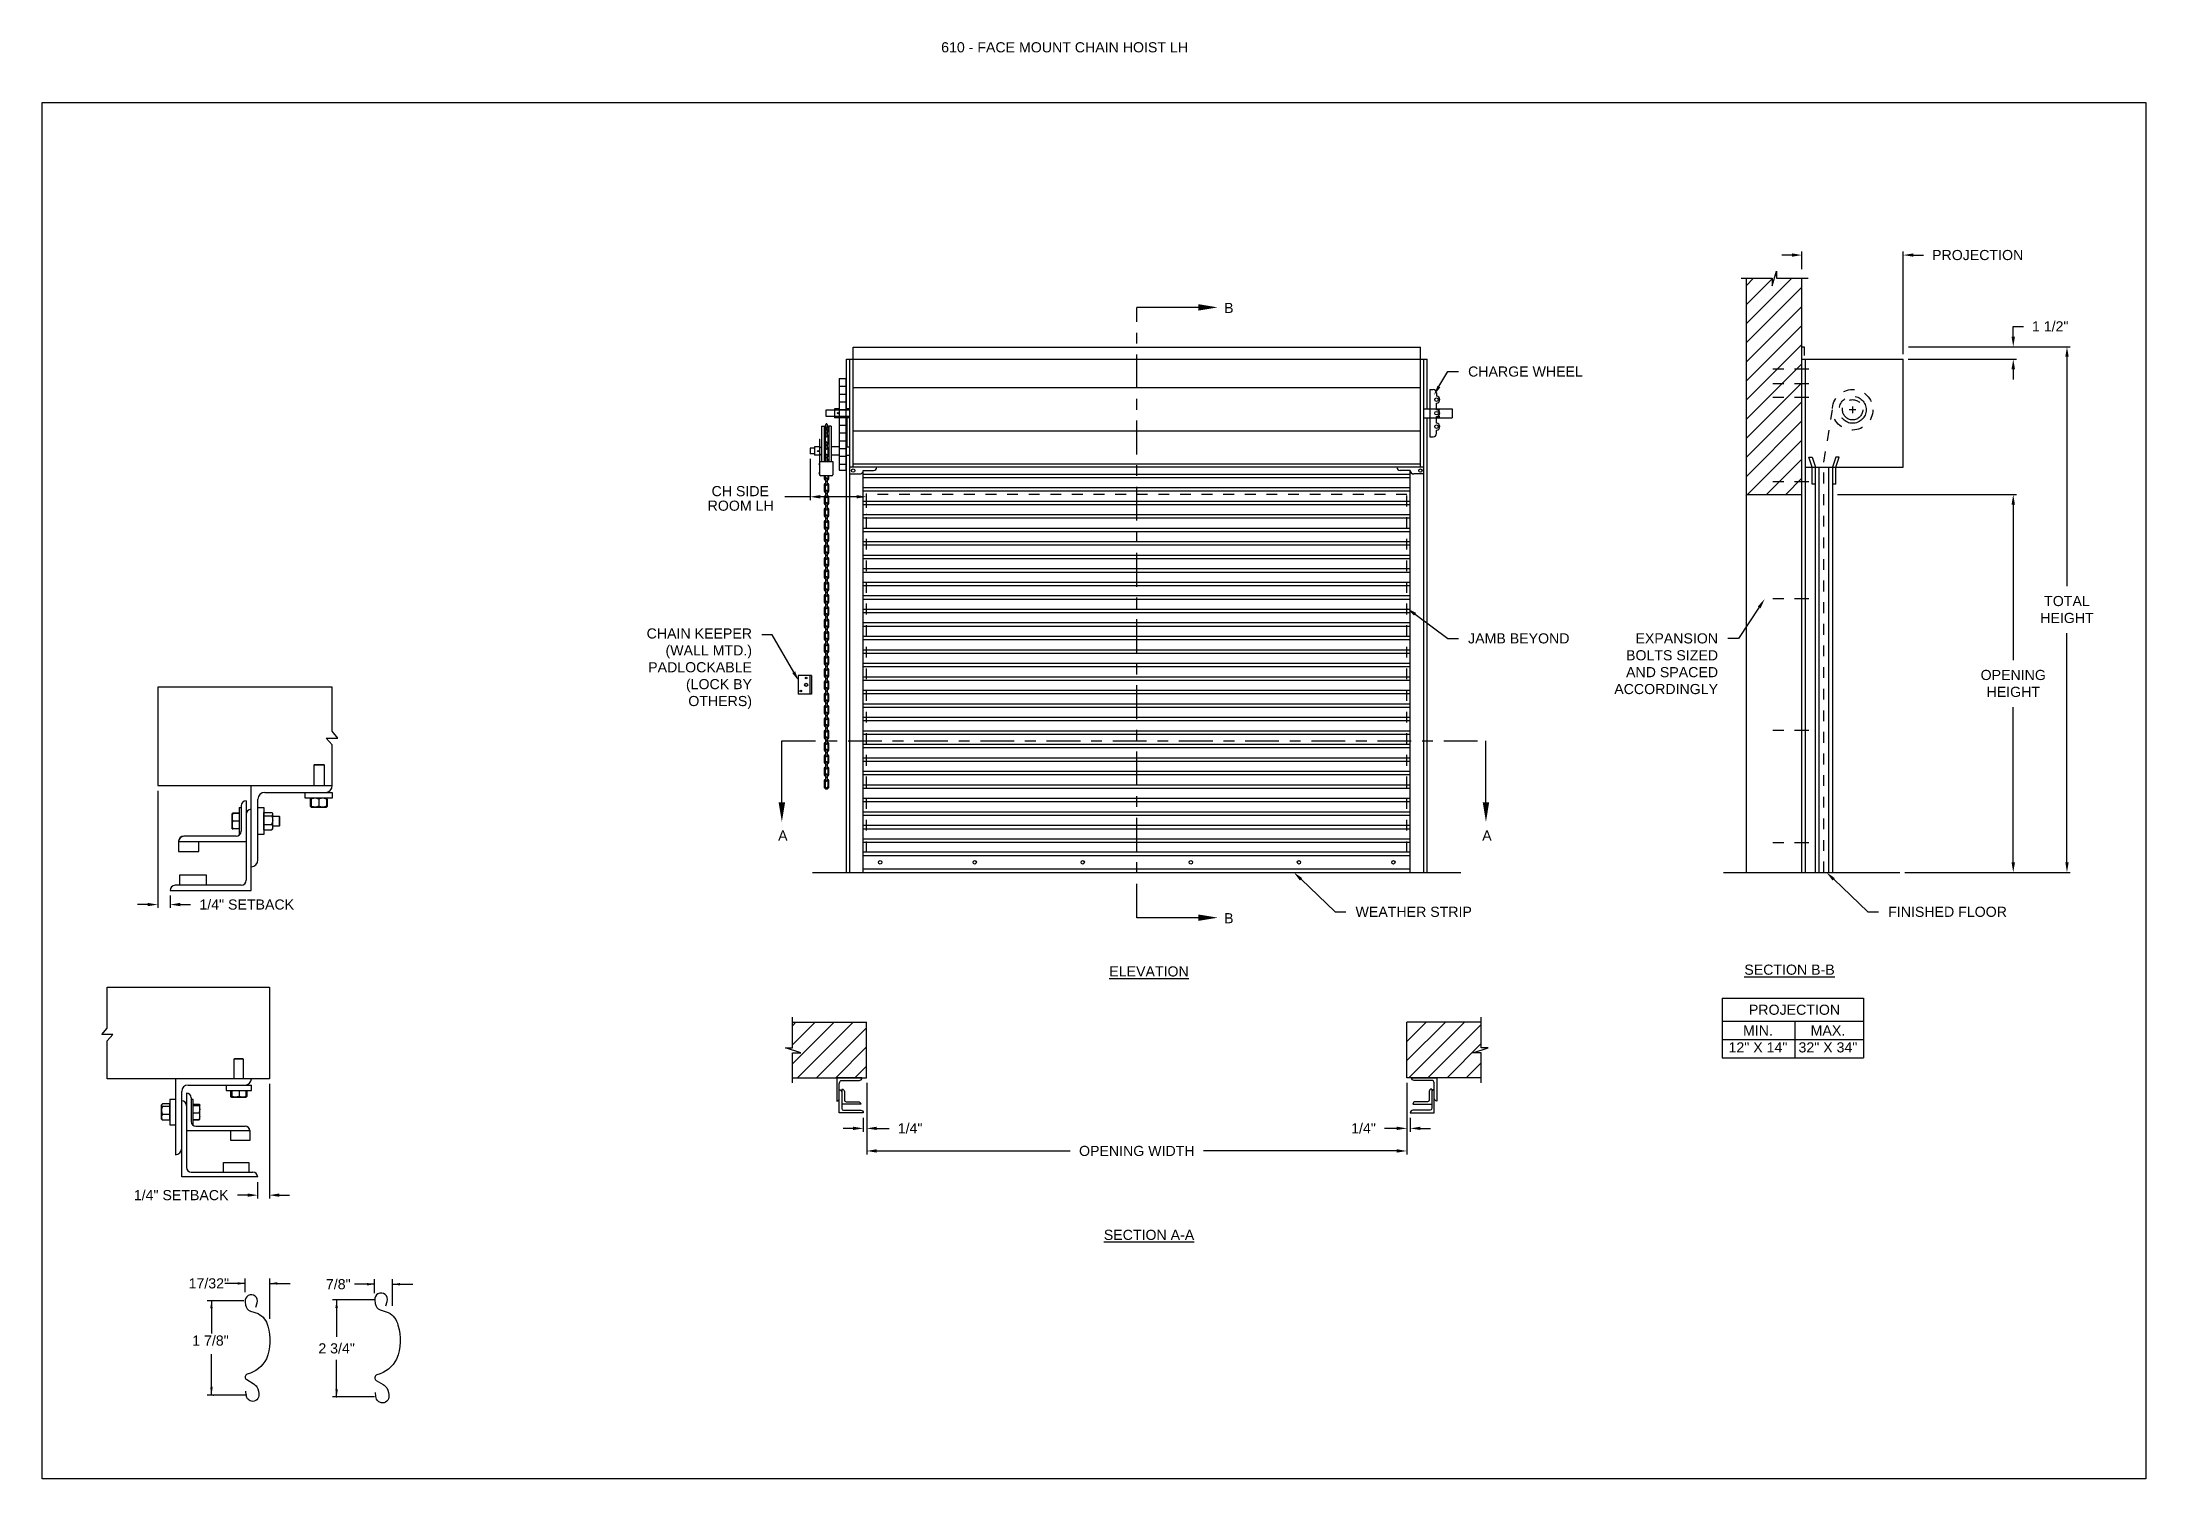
# Model space of a CAD drawing. Header units: inches. Extents: x 169.6 to 213.7, y 195.1 to 266.5.
# Drawn here: x 169.59 to 189.06, y 214.76 to 228.05 of the extents above; entities that cross this region are included whole.
import ezdxf
from ezdxf import colors
from ezdxf.entities.mleader import LeaderData, LeaderLine
from ezdxf.enums import TextEntityAlignment as Align
from ezdxf.math import Vec2, Vec3

# ---------------------------------------------------------------- set-up
doc = ezdxf.new("R2010")
doc.units = ezdxf.units.IN
doc.header["$LTSCALE"] = 0.25
doc.header["$MEASUREMENT"] = 0
for name, pattern in [('CENTER', [2, 1.25, -0.25, 0.25, -0.25]), ('CENTER2', [1.125, 0.75, -0.125, 0.125, -0.125]), ('HIDDEN', [0.375, 0.25, -0.125])]:
    doc.linetypes.add(name, pattern=pattern)
for name, color, linetype in [('ANNOTATIONS', 1, 'Continuous'), ('CHAIN HOIST LH', 7, 'Continuous'), ('CHAIN HOIST RH', 7, 'Continuous'), ('DETAILS', 4, 'Continuous'), ('SECTION CUTS', 6, 'CENTER')]:
    doc.layers.add(name, color=color, linetype=linetype)
doc.styles.add('ARIAL', font='arial.ttf', dxfattribs={"height": 0.09375})
doc.styles.get("Standard").update_dxf_attribs({"font": 'romans.shx'})
doc.dimstyles.new('ARIAL', dxfattribs={"dimtxt": 0.09375, "dimasz": 0.09375, "dimexe": 0.03125, "dimexo": 0.046875, "dimgap": 0.09, "dimtad": 0, "dimtih": 1, "dimtoh": 1, "dimdec": 4, "dimzin": 0, "dimdsep": 46, "dimlunit": 4, "dimtxsty": 'ARIAL', "dimcen": 0.09, "dimadec": 0, "dimazin": 0, "dimtfac": 1, "dimtdec": 4, "dimtix": 1, "dimtofl": 0, "dimtmove": 0, "dimatfit": 3, "dimfxl": 0.18, "dimfrac": 2, "dimtolj": 1, "dimtzin": 0, "dimarcsym": 0})
doc.dimstyles.new('STANDARD$0', dxfattribs={"dimtxt": 0.09375, "dimasz": 0.09375, "dimexe": 0.03125, "dimexo": 0.046875, "dimgap": 0.09, "dimtad": 0, "dimtih": 1, "dimtoh": 1, "dimdec": 4, "dimzin": 0, "dimdsep": 46, "dimtxsty": 'ARIAL', "dimcen": 0.09, "dimadec": 0, "dimazin": 0, "dimtfac": 1, "dimtdec": 4, "dimtofl": 0, "dimtmove": 0, "dimatfit": 1, "dimfxl": 1, "dimtolj": 1, "dimtzin": 0, "dimarcsym": 0})
pattern_1 = [(45, (-7.71918, -50.85956), (-0.08838835, 0.08838835), [])]

msp = doc.modelspace()

# ---------------------------------------------------------------- texts
at = {"layer": 'ANNOTATIONS', "style": 'ARIAL'}
msp.add_text('1 7/8"', height=0.09375, dxfattribs=at).set_placement((170.97856, 215.99205))
at = {"layer": 'ANNOTATIONS', "linetype": 'Continuous', "style": 'ARIAL'}
msp.add_text('2 3/4"', height=0.09375, dxfattribs=at).set_placement((172.3146, 215.96675), align=Align.MIDDLE_CENTER)
at = {"layer": 'ANNOTATIONS', "char_height": 0.09375, "attachment_point": 1, "line_spacing_factor": 0.86134, "style": 'ARIAL'}
for s, insert, width in [('610 - FACE MOUNT CHAIN HOIST LH', (177.90932, 228.05267), 4.6220629), ('\\pi0.1405;CH SIDE \\P\\pi0.10414;ROOM LH', (175.64427, 223.9457), 0.7986682)]:
    msp.add_mtext(s, dxfattribs=dict(at, insert=insert, width=width))
at = {"layer": 'ANNOTATIONS', "char_height": 0.09375, "attachment_point": 2, "style": 'ARIAL'}
for s, insert, width in [('{\\LELEVATION}', (179.83306, 219.50166), 3.0834986), ('{\\LSECTION B-B}', (185.76052, 219.51762), 1.3823677), ('{\\LSECTION A-A}', (179.83306, 217.06383), 1.3823677)]:
    msp.add_mtext(s, dxfattribs=dict(at, insert=insert, width=width))
for s, width, insert in [('PROJECTION ', 1.7594917, (185.80652, 219.1469)), ('MIN.\\P12" X 14" ', 0.6711642, (185.4684, 218.95491)), ('MAX.\\P32" X 34"', 0.6567117, (186.11583, 218.95491))]:
    msp.add_mtext_dynamic_manual_height_columns(s, width=width, gutter_width=1.36268, heights=[0], dxfattribs=dict(at, insert=insert))
at = {"layer": 'ANNOTATIONS', "insert": (171.13211, 216.56757), "char_height": 0.09375, "attachment_point": 5, "style": 'ARIAL'}
msp.add_mtext('17/32"', dxfattribs=at)
at = {"layer": 'ANNOTATIONS', "linetype": 'Continuous', "insert": (172.32987, 216.5599), "char_height": 0.09375, "attachment_point": 5, "style": 'ARIAL'}
msp.add_mtext('7/8"', dxfattribs=at)
at = {"layer": 'SECTION CUTS', "style": 'ARIAL'}
for s, p in [('B', (180.52799, 225.54742)), ('A', (176.40066, 220.66491)), ('A', (182.91661, 220.66491)), ('B', (180.52799, 219.90016))]:
    msp.add_text(s, height=0.09375, dxfattribs=at).set_placement(p)

# ---------------------------------------------------------------- blocks, each defined once
blk = doc.blocks.new('*D52')
at = {"layer": 'ANNOTATIONS', "color": 0, "lineweight": -2, "transparency": 16777216}
for p, q in [((170.659, 221.127), (170.659, 220.042)), ((170.565, 220.073), (170.472, 220.073)), ((170.774, 220.158), (170.774, 220.042)), ((170.868, 220.073), (170.962, 220.073))]:
    blk.add_line(p, q, dxfattribs=at)
at = {"layer": 'ANNOTATIONS', "color": 0, "transparency": 16777216}
for points in [[(170.565, 220.089), (170.565, 220.058), (170.659, 220.073)], [(170.868, 220.089), (170.868, 220.058), (170.774, 220.073)]]:
    blk.add_solid(points, dxfattribs=at)
at = {"layer": 'defpoints', "color": 0, "transparency": 16777216}
for p in [(170.659, 221.174), (170.774, 220.205), (170.774, 220.073)]:
    blk.add_point(p, dxfattribs=at)
at = {"layer": 'ANNOTATIONS', "color": 0, "transparency": 16777216, "insert": (171.483, 220.073), "char_height": 0.09375, "attachment_point": 5, "style": 'ARIAL'}
blk.add_mtext('\\A1;1/4" SETBACK', dxfattribs=at)
blk = doc.blocks.new('*D51')
at = {"layer": 'ANNOTATIONS', "color": 0, "lineweight": -2, "transparency": 16777216}
for p, q in [((171.692, 218.413), (171.692, 217.353)), ((171.584, 217.505), (171.584, 217.353)), ((171.49, 217.384), (171.397, 217.384)), ((171.786, 217.384), (171.88, 217.384))]:
    blk.add_line(p, q, dxfattribs=at)
at = {"layer": 'ANNOTATIONS', "color": 0, "transparency": 16777216}
for points in [[(171.49, 217.4), (171.49, 217.369), (171.584, 217.384)], [(171.786, 217.4), (171.786, 217.369), (171.692, 217.384)]]:
    blk.add_solid(points, dxfattribs=at)
at = {"layer": 'defpoints', "color": 0, "transparency": 16777216}
for p in [(171.692, 218.46), (171.584, 217.552), (171.584, 217.384)]:
    blk.add_point(p, dxfattribs=at)
at = {"layer": 'ANNOTATIONS', "color": 0, "transparency": 16777216, "insert": (170.876, 217.384), "char_height": 0.09375, "attachment_point": 5, "style": 'ARIAL'}
blk.add_mtext('\\A1;1/4" SETBACK', dxfattribs=at)
blk = doc.blocks.new('*D44')
at = {"layer": 'ANNOTATIONS', "color": 0, "lineweight": -2, "transparency": 16777216}
for p, q in [((187.831, 225.329), (187.831, 225.423)), ((187.831, 225.423), (187.925, 225.423)), ((186.86, 225.235), (187.862, 225.235)), ((186.86, 225.12), (187.862, 225.12)), ((187.831, 225.027), (187.831, 224.933))]:
    blk.add_line(p, q, dxfattribs=at)
at = {"layer": 'ANNOTATIONS', "color": 0, "transparency": 16777216}
for points in [[(187.815, 225.329), (187.847, 225.329), (187.831, 225.235)], [(187.815, 225.027), (187.847, 225.027), (187.831, 225.12)]]:
    blk.add_solid(points, dxfattribs=at)
at = {"layer": 'defpoints', "color": 0, "transparency": 16777216}
for p in [(186.813, 225.235), (186.813, 225.12), (187.831, 225.235)]:
    blk.add_point(p, dxfattribs=at)
at = {"layer": 'ANNOTATIONS', "color": 0, "transparency": 16777216, "insert": (188.173, 225.423), "char_height": 0.0938, "attachment_point": 5, "style": 'ARIAL'}
blk.add_mtext('\\A1;1 1/2"', dxfattribs=at)
blk = doc.blocks.new('*D45')
at = {"layer": 'ANNOTATIONS', "color": 0, "lineweight": -2, "transparency": 16777216}
for p, q in [((182.22, 218.423), (182.22, 217.971)), ((182.251, 218.1), (182.251, 217.971)), ((182.126, 218.002), (182.012, 218.002)), ((182.345, 218.002), (182.439, 218.002))]:
    blk.add_line(p, q, dxfattribs=at)
at = {"layer": 'ANNOTATIONS', "color": 0, "transparency": 16777216}
for points in [[(182.126, 218.018), (182.126, 217.987), (182.22, 218.002)], [(182.345, 218.018), (182.345, 217.987), (182.251, 218.002)]]:
    blk.add_solid(points, dxfattribs=at)
at = {"layer": 'defpoints', "color": 0, "transparency": 16777216}
for p in [(182.22, 218.47), (182.251, 218.147), (182.251, 218.002)]:
    blk.add_point(p, dxfattribs=at)
at = {"layer": 'ANNOTATIONS', "color": 0, "transparency": 16777216, "insert": (181.818, 218.002), "char_height": 0.0938, "attachment_point": 5, "style": 'ARIAL'}
blk.add_mtext('\\A1;1/4"', dxfattribs=at)
blk = doc.blocks.new('*D46')
at = {"layer": 'ANNOTATIONS', "color": 0, "lineweight": -2, "transparency": 16777216}
for p, q in [((177.22, 218.423), (177.22, 217.971)), ((177.189, 218.1), (177.189, 217.971)), ((177.095, 218.002), (177.001, 218.002)), ((177.314, 218.002), (177.428, 218.002))]:
    blk.add_line(p, q, dxfattribs=at)
at = {"layer": 'ANNOTATIONS', "color": 0, "transparency": 16777216}
for points in [[(177.095, 218.018), (177.095, 217.987), (177.189, 218.002)], [(177.314, 218.018), (177.314, 217.987), (177.22, 218.002)]]:
    blk.add_solid(points, dxfattribs=at)
at = {"layer": 'defpoints', "color": 0, "transparency": 16777216}
for p in [(177.22, 218.47), (177.189, 218.147), (177.189, 218.002)]:
    blk.add_point(p, dxfattribs=at)
at = {"layer": 'ANNOTATIONS', "color": 0, "transparency": 16777216, "insert": (177.622, 218.002), "char_height": 0.0938, "attachment_point": 5, "style": 'ARIAL'}
blk.add_mtext('\\A1;1/4"', dxfattribs=at)
blk = doc.blocks.new('*D47')
at = {"layer": 'ANNOTATIONS', "color": 0, "lineweight": -2, "transparency": 16777216}
for p, q in [((177.22, 218.423), (177.22, 217.762)), ((182.22, 218.423), (182.22, 217.762)), ((177.314, 217.793), (179.104, 217.793)), ((182.126, 217.793), (180.336, 217.793))]:
    blk.add_line(p, q, dxfattribs=at)
at = {"layer": 'ANNOTATIONS', "color": 0, "transparency": 16777216}
for points in [[(177.314, 217.809), (177.314, 217.778), (177.22, 217.793)], [(182.126, 217.809), (182.126, 217.778), (182.22, 217.793)]]:
    blk.add_solid(points, dxfattribs=at)
at = {"layer": 'defpoints', "color": 0, "transparency": 16777216}
for p in [(177.22, 218.47), (182.22, 218.47), (182.22, 217.793)]:
    blk.add_point(p, dxfattribs=at)
at = {"layer": 'ANNOTATIONS', "color": 0, "transparency": 16777216, "insert": (179.72, 217.793), "char_height": 0.09375, "attachment_point": 5, "style": 'ARIAL'}
blk.add_mtext('\\A1;OPENING WIDTH', dxfattribs=at)
blk = doc.blocks.new('*D48')
at = {"layer": 'ANNOTATIONS', "color": 0, "lineweight": -2, "transparency": 16777216}
for p, q in [((187.163, 223.867), (187.862, 223.867)), ((187.831, 223.773), (187.831, 222.336)), ((187.831, 220.464), (187.831, 221.901)), ((186.829, 220.37), (187.862, 220.37))]:
    blk.add_line(p, q, dxfattribs=at)
at = {"layer": 'ANNOTATIONS', "color": 0, "transparency": 16777216}
for points in [[(187.815, 223.773), (187.847, 223.773), (187.831, 223.867)], [(187.815, 220.464), (187.847, 220.464), (187.831, 220.37)]]:
    blk.add_solid(points, dxfattribs=at)
at = {"layer": 'defpoints', "color": 0, "transparency": 16777216}
for p in [(187.116, 223.867), (186.782, 220.37), (187.831, 220.37)]:
    blk.add_point(p, dxfattribs=at)
at = {"layer": 'ANNOTATIONS', "color": 0, "transparency": 16777216, "insert": (187.831, 222.119), "char_height": 0.09375, "attachment_point": 5, "style": 'ARIAL'}
blk.add_mtext('\\A1;OPENING\\PHEIGHT', dxfattribs=at)
blk = doc.blocks.new('*D49')
at = {"layer": 'ANNOTATIONS', "color": 0, "lineweight": -2, "transparency": 16777216}
for p, q in [((187.025, 225.235), (188.359, 225.235)), ((188.328, 225.142), (188.328, 223.02)), ((188.328, 220.464), (188.328, 222.586)), ((186.829, 220.37), (188.359, 220.37))]:
    blk.add_line(p, q, dxfattribs=at)
at = {"layer": 'ANNOTATIONS', "color": 0, "transparency": 16777216}
for points in [[(188.313, 225.142), (188.344, 225.142), (188.328, 225.235)], [(188.313, 220.464), (188.344, 220.464), (188.328, 220.37)]]:
    blk.add_solid(points, dxfattribs=at)
at = {"layer": 'defpoints', "color": 0, "transparency": 16777216}
for p in [(186.978, 225.235), (186.782, 220.37), (188.328, 220.37)]:
    blk.add_point(p, dxfattribs=at)
at = {"layer": 'ANNOTATIONS', "color": 0, "transparency": 16777216, "insert": (188.328, 222.803), "char_height": 0.0938, "attachment_point": 5, "style": 'ARIAL'}
blk.add_mtext('\\A1;TOTAL\\PHEIGHT', dxfattribs=at)
blk = doc.blocks.new('*D50')
at = {"layer": 'ANNOTATIONS', "color": 0, "lineweight": -2, "transparency": 16777216}
for p, q in [((185.782, 226.083), (185.688, 226.083)), ((185.875, 225.952), (185.875, 226.115)), ((186.813, 225.167), (186.813, 226.115)), ((186.907, 226.083), (187, 226.083))]:
    blk.add_line(p, q, dxfattribs=at)
at = {"layer": 'ANNOTATIONS', "color": 0, "transparency": 16777216}
for points in [[(185.782, 226.099), (185.782, 226.068), (185.875, 226.083)], [(186.907, 226.099), (186.907, 226.068), (186.813, 226.083)]]:
    blk.add_solid(points, dxfattribs=at)
at = {"layer": 'defpoints', "color": 0, "transparency": 16777216}
for p in [(186.813, 226.083), (185.875, 225.905), (186.813, 225.12)]:
    blk.add_point(p, dxfattribs=at)
at = {"layer": 'ANNOTATIONS', "color": 0, "transparency": 16777216, "insert": (187.502, 226.083), "char_height": 0.09375, "attachment_point": 5, "style": 'ARIAL'}
blk.add_mtext('\\A1;PROJECTION', dxfattribs=at)

# ---------------------------------------------------------------- dimensions: what is measured, and where the dimension line sits
at = {"layer": 'ANNOTATIONS'}
for base, p1, p2, text, dimstyle, picture, middle in [((186.81293, 226.0835), (185.87543, 225.90486), (186.81293, 225.12041), 'PROJECTION', 'STANDARD$0', '*D50', (187.50204, 226.0835)), ((177.18871, 218.00223), (177.21996, 218.46956), (177.18871, 218.14709), '1/4"', 'ARIAL', '*D46', (177.62175, 218.00223)), ((182.21996, 217.79327), (177.21996, 218.46956), (182.21996, 218.46956), 'OPENING WIDTH', 'STANDARD$0', '*D47', (179.71996, 217.79327)), ((182.25121, 218.00223), (182.21996, 218.46956), (182.25121, 218.14709), '1/4"', 'ARIAL', '*D45', (181.81817, 218.00223))]:
    dim = msp.add_linear_dim(base=base, p1=p1, p2=p2, text=text, dimstyle=dimstyle, dxfattribs=at)
    dim.commit()
    dim.dimension.update_dxf_attribs({"geometry": picture, "text_midpoint": middle, "dimtype": 160})
for base, p1, p2, text, picture, middle in [((187.83097, 225.23546), (186.81293, 225.12041), (186.81293, 225.23546), '1 1/2"', '*D44', (188.17341, 225.42296)), ((188.3282, 220.37041), (186.97805, 225.23546), (186.78168, 220.37041), 'TOTAL\\PHEIGHT', '*D49', (188.3282, 222.80294)), ((187.83097, 220.37041), (187.11601, 223.86705), (186.78168, 220.37041), 'OPENING\\PHEIGHT', '*D48', (187.83097, 222.11873))]:
    dim = msp.add_linear_dim(base=base, p1=p1, p2=p2, angle=90, text=text, dimstyle='STANDARD$0', dxfattribs=at)
    dim.commit()
    dim.dimension.update_dxf_attribs({"geometry": picture, "text_midpoint": middle})
dim = msp.add_linear_dim(base=(170.77434, 220.07329), p1=(170.65901, 221.17353), p2=(170.77434, 220.20478), text='1/4" SETBACK', dimstyle='STANDARD$0', override={"dimarcsym": 1}, dxfattribs=at)
dim.commit()
dim.dimension.update_dxf_attribs({"geometry": '*D52', "text_midpoint": (171.48273, 220.07329), "dimtype": 160})
dim = msp.add_linear_dim(base=(171.58419, 217.38444), p1=(171.69231, 218.46002), p2=(171.58419, 217.55182), angle=180, text='1/4" SETBACK', dimstyle='STANDARD$0', override={"dimarcsym": 1}, dxfattribs=at)
dim.commit()
dim.dimension.update_dxf_attribs({"geometry": '*D51', "text_midpoint": (170.8758, 217.38444)})

# ---------------------------------------------------------------- hatches: boundary and pattern name
at = {"layer": 'CHAIN HOIST LH', "linetype": 'Continuous'}
h = msp.add_hatch(dxfattribs=at)
h.set_pattern_fill('ANSI31', color=256, style=0)
h.set_pattern_definition([(45, (-7.71918, -51.24794), (-0.088388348, 0.088388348), [])])
h.paths.add_polyline_path([(185.87543, 225.13418), (185.87543, 225.86877), (185.63894, 225.86877), (185.63894, 225.93343), (185.60052, 225.80007), (185.60052, 225.86877), (185.3598, 225.86877), (185.3598, 225.31847)])
h.paths.add_polyline_path([(185.3598, 225.31847), (185.3598, 223.86705), (185.87543, 223.86705), (185.87543, 225.12041), (185.87543, 225.13418)])
at = {"layer": 'CHAIN HOIST LH'}
h = msp.add_hatch(dxfattribs=at)
h.set_pattern_fill('ANSI31', color=256, style=0)
h.set_pattern_definition(pattern_1)
h.paths.add_polyline_path([(177.21996, 218.98519), (176.53246, 218.98519), (176.53246, 218.74799), (176.46836, 218.74799), (176.61043, 218.70108), (176.53246, 218.70108), (176.53246, 218.46956), (177.21996, 218.46956), (177.21996, 218.63207)])
h = msp.add_hatch(dxfattribs=at)
h.set_pattern_fill('ANSI31', color=256, style=0)
h.set_pattern_definition(pattern_1)
h.paths.add_polyline_path([(182.97156, 218.74799), (182.90746, 218.74799), (182.90746, 218.98519), (182.21996, 218.98519), (182.21996, 218.46956), (182.23813, 218.46956), (182.90746, 218.46956), (182.90746, 218.70108), (182.82949, 218.70108)])

# ---------------------------------------------------------------- linework, layer by layer
at = {"linetype": 'Continuous'}
msp.add_line((185.15045, 220.37041), (186.78168, 220.37041), dxfattribs=at)
at = {"layer": 'ANNOTATIONS'}
for p, q in [((186.8598, 225.12041), (187.86222, 225.12041)), ((186.20355, 223.86705), (187.86222, 223.86705)), ((185.13783, 219.20634), (185.13783, 218.65496)), ((185.13783, 219.20634), (186.4456, 219.20634)), ((186.4456, 219.20634), (186.4456, 218.65496)), ((185.13783, 218.99486), (186.4456, 218.99486)), ((185.81068, 218.99486), (185.81068, 218.65496)), ((185.13783, 218.82491), (186.4456, 218.82491)), ((185.13783, 218.65496), (186.4456, 218.65496)), ((171.46897, 216.56757), (171.28147, 216.56757)), ((171.46897, 216.48582), (171.46897, 216.61445)), ((171.69634, 216.24027), (171.69634, 216.61445)), ((171.69634, 216.56757), (171.88384, 216.56757)), ((171.45543, 216.4065), (171.11793, 216.4065)), ((171.15641, 216.4065), (171.15641, 216.10494)), ((171.15641, 215.53463), (171.15641, 215.91181)), ((171.48356, 215.53463), (171.11793, 215.53463))]:
    msp.add_line(p, q, dxfattribs=at)
at = {"layer": 'ANNOTATIONS', "linetype": 'Continuous'}
for p, q in [((176.69611, 224.1969), (176.69611, 223.81548)), ((176.69611, 223.84673), (176.46189, 223.84673)), ((177.12621, 223.84673), (176.78986, 223.84673))]:
    msp.add_line(p, q, dxfattribs=at)
at = {"layer": 'ANNOTATIONS', "linetype": 'ByBlock'}
for p, q in [((172.66672, 216.5599), (172.47922, 216.5599)), ((172.66672, 216.47815), (172.66672, 216.60678)), ((172.83124, 216.35979), (172.83124, 216.60678)), ((172.83124, 216.5599), (173.01874, 216.5599)), ((172.66589, 216.41677), (172.27796, 216.41677)), ((172.3146, 216.41677), (172.3146, 216.07375)), ((172.3146, 215.51674), (172.3146, 215.85975)), ((172.66589, 215.51674), (172.27796, 215.51674))]:
    msp.add_line(p, q, dxfattribs=at)
at = {"layer": 'ANNOTATIONS'}
for p in [(171.15641, 215.60913), (171.17418, 215.53463)]:
    msp.add_point(p, dxfattribs=at)
at = {"layer": 'ANNOTATIONS', "linetype": 'ByBlock'}
msp.add_point((172.3146, 215.51674), dxfattribs=at)
at = {"layer": 'ANNOTATIONS'}
for points in [[(187.81535, 225.02666), (187.8466, 225.02666), (187.83097, 225.12041)], [(187.81535, 223.7733), (187.8466, 223.7733), (187.83097, 223.86705)], [(171.39865, 216.55585), (171.39865, 216.57929), (171.46897, 216.56757)], [(171.76666, 216.57929), (171.76666, 216.55585), (171.69634, 216.56757)], [(171.16813, 216.33618), (171.14469, 216.33618), (171.15641, 216.4065)], [(171.16813, 215.60495), (171.14469, 215.60495), (171.15641, 215.53463)]]:
    msp.add_solid(points, dxfattribs=at)
at = {"layer": 'ANNOTATIONS', "linetype": 'Continuous'}
for points in [[(176.78986, 223.86235), (176.78986, 223.8311), (176.69611, 223.84673)], [(177.12621, 223.86235), (177.12621, 223.8311), (177.21996, 223.84673)]]:
    msp.add_solid(points, dxfattribs=at)
at = {"layer": 'ANNOTATIONS', "linetype": 'ByBlock'}
for points in [[(172.5964, 216.54818), (172.5964, 216.57162), (172.66672, 216.5599)], [(172.90156, 216.57162), (172.90156, 216.54818), (172.83124, 216.5599)], [(172.32632, 216.34067), (172.30288, 216.34067), (172.3146, 216.41099)], [(172.32632, 215.58706), (172.30288, 215.58706), (172.3146, 215.51674)]]:
    msp.add_solid(points, dxfattribs=at)
at = {"layer": 'CHAIN HOIST LH', "linetype": 'Continuous'}
for p, q in [((185.3598, 225.86877), (185.3598, 220.37041)), ((185.87543, 220.37041), (185.87543, 225.86877)), ((182.34496, 225.12041), (182.3684, 225.12041)), ((185.87543, 225.23546), (185.89683, 225.23546)), ((185.87543, 225.12041), (186.81293, 225.12041)), ((185.89683, 225.23546), (185.89683, 225.1532)), ((185.90668, 225.12041), (185.90668, 220.37041)), ((186.81293, 224.12041), (186.81293, 225.12041)), ((182.34496, 224.85415), (177.09496, 224.85415)), ((182.4309, 224.83916), (182.4309, 224.40166)), ((182.4309, 224.83916), (182.46215, 224.83916)), ((182.4934, 224.80791), (182.4934, 224.77666)), ((182.4934, 224.65166), (182.4934, 224.71416)), ((176.84496, 224.65166), (177.06371, 224.65166)), ((176.84496, 224.58916), (176.84496, 224.65166)), ((177.06371, 224.58916), (176.84496, 224.58916)), ((177.04027, 224.30904), (177.04027, 224.57689)), ((182.52465, 224.65166), (182.4934, 224.65166)), ((182.4934, 224.58916), (182.52465, 224.58916)), ((182.4934, 224.52666), (182.4934, 224.58916)), ((182.34496, 224.45249), (177.09496, 224.45249)), ((182.4309, 224.40166), (182.46215, 224.40166)), ((182.4934, 224.43291), (182.4934, 224.46416)), ((177.09496, 224.15166), (182.34496, 224.15166)), ((185.90668, 224.12041), (186.81293, 224.12041)), ((185.96918, 224.12041), (185.93793, 224.21416)), ((185.93793, 224.21416), (185.96918, 224.21416)), ((185.96918, 224.21416), (186.00043, 224.12041)), ((185.96918, 223.96416), (185.96918, 224.12041)), ((186.00043, 220.37041), (186.00043, 224.12041)), ((186.03168, 224.12041), (186.03168, 220.37041)), ((186.12543, 220.37041), (186.12543, 224.12041)), ((186.18793, 224.21416), (186.15668, 224.12041)), ((186.15668, 224.12041), (186.15668, 220.37041)), ((186.18793, 224.12041), (186.21918, 224.21416)), ((186.21918, 224.21416), (186.18793, 224.21416)), ((186.18793, 223.96416), (186.18793, 224.12041)), ((186.00043, 223.96416), (185.96918, 223.96416)), ((186.18793, 223.96416), (186.15668, 223.96416)), ((177.21996, 223.74547), (177.21996, 223.87798)), ((185.3598, 223.86705), (185.87543, 223.86705)), ((176.58541, 222.19244), (176.58541, 222.02057)), ((176.71041, 222.19244), (176.58541, 222.19244)), ((176.69479, 222.19244), (176.69479, 222.02057)), ((176.71041, 222.19244), (176.71041, 222.02057)), ((176.71041, 222.02057), (176.58541, 222.02057)), ((176.53246, 218.74799), (176.53246, 219.03206)), ((182.90746, 218.74799), (182.90746, 219.03206)), ((176.61043, 218.70108), (176.46836, 218.74799)), ((176.46836, 218.74799), (176.53246, 218.74799)), ((176.53246, 218.42269), (176.53246, 218.70108)), ((176.53246, 218.70108), (176.61043, 218.70108)), ((182.82949, 218.70108), (182.97156, 218.74799)), ((182.90746, 218.70108), (182.82949, 218.70108)), ((182.97156, 218.74799), (182.90746, 218.74799)), ((182.90746, 218.42269), (182.90746, 218.70108)), ((176.96658, 218.14709), (176.96658, 218.41435)), ((182.47334, 218.14709), (182.47334, 218.41435))]:
    msp.add_line(p, q, dxfattribs=at)
at = {"layer": 'CHAIN HOIST LH'}
for p, q in [((177.03246, 224.65166), (177.03246, 225.12041)), ((177.03246, 225.12041), (182.40746, 225.12041)), ((177.06371, 220.37041), (177.06371, 225.12041)), ((177.09496, 224.12041), (177.09496, 225.23174)), ((177.09496, 225.23174), (182.34496, 225.23174)), ((182.34496, 224.12041), (182.34496, 225.23174)), ((182.37621, 220.37041), (182.37621, 225.12041)), ((182.40746, 224.65973), (182.40746, 225.12041)), ((176.96456, 224.9409), (176.96456, 224.09285)), ((176.96456, 224.9409), (177.02676, 224.9409)), ((177.02676, 224.9409), (177.02676, 224.09285)), ((176.96456, 224.86929), (177.02676, 224.86929)), ((176.96456, 224.79729), (177.02676, 224.79729)), ((176.96456, 224.72529), (177.02676, 224.72529)), ((176.80327, 224.49892), (176.82519, 224.49892)), ((176.80327, 224.49892), (176.80327, 224.17273)), ((176.82519, 224.49892), (176.82519, 224.17273)), ((176.84257, 224.48674), (176.84257, 224.5165)), ((176.85366, 224.5165), (176.85366, 224.48674)), ((176.87104, 224.49892), (176.87104, 224.17273)), ((176.89296, 224.49892), (176.87104, 224.49892)), ((176.89296, 224.49892), (176.89296, 224.17273)), ((176.92086, 224.65973), (176.92086, 224.57689)), ((176.96456, 224.65973), (176.92086, 224.65973)), ((176.96456, 224.57689), (176.92086, 224.57689)), ((176.96456, 224.65329), (177.02676, 224.65329)), ((176.96456, 224.58129), (177.02676, 224.58129)), ((176.96456, 224.50929), (177.02676, 224.50929)), ((177.06371, 224.65973), (177.02676, 224.65973)), ((177.06371, 224.57689), (177.02676, 224.57689)), ((177.03246, 220.37041), (177.03246, 224.58916)), ((182.37621, 224.65973), (182.6371, 224.65973)), ((182.37621, 224.57689), (182.6371, 224.57689)), ((182.40746, 220.37041), (182.40746, 224.57689)), ((182.6371, 224.65973), (182.6371, 224.57689)), ((176.69611, 224.29567), (176.69611, 224.24378)), ((176.73846, 224.29567), (176.69611, 224.29567)), ((176.73846, 224.30904), (176.73846, 224.23041)), ((176.78217, 224.30904), (176.73846, 224.30904)), ((176.78217, 224.38096), (176.78663, 224.38096)), ((176.78217, 224.38096), (176.78217, 224.04796)), ((176.78663, 224.31233), (176.78663, 224.38096)), ((176.79638, 224.30258), (176.80327, 224.30258)), ((176.83629, 224.47416), (176.82519, 224.47416)), ((176.83629, 224.47326), (176.82519, 224.47326)), ((176.83629, 224.38121), (176.82519, 224.38121)), ((176.83629, 224.38031), (176.82519, 224.38031)), ((176.83629, 224.48298), (176.83629, 224.46673)), ((176.83629, 224.39903), (176.83629, 224.38121)), ((176.83629, 224.38031), (176.83629, 224.35261)), ((176.84257, 224.43502), (176.84257, 224.4614)), ((176.85366, 224.43502), (176.84257, 224.43502)), ((176.84257, 224.40436), (176.84257, 224.43412)), ((176.85366, 224.43412), (176.84257, 224.43412)), ((176.84257, 224.29024), (176.84257, 224.34728)), ((176.85366, 224.32329), (176.84257, 224.32329)), ((176.85366, 224.32239), (176.84257, 224.32239)), ((176.85366, 224.4614), (176.85366, 224.43502)), ((176.85366, 224.43412), (176.85366, 224.40436)), ((176.85366, 224.34728), (176.85366, 224.29024)), ((176.85994, 224.48298), (176.85994, 224.46673)), ((176.85994, 224.39903), (176.85994, 224.35261)), ((176.96456, 224.30904), (176.89296, 224.30904)), ((176.96456, 224.43729), (177.02676, 224.43729)), ((176.96456, 224.36529), (177.02676, 224.36529)), ((176.96456, 224.29329), (177.02676, 224.29329)), ((177.02676, 224.30904), (177.06371, 224.30904)), ((176.73846, 224.24378), (176.69611, 224.24378)), ((176.78217, 224.23041), (176.73846, 224.23041)), ((176.78663, 224.05028), (176.78663, 224.22712)), ((176.78663, 224.17273), (176.90695, 224.17273)), ((176.79638, 224.23687), (176.80327, 224.23687)), ((176.83629, 224.26709), (176.82519, 224.26709)), ((176.83629, 224.26619), (176.82519, 224.26619)), ((176.83629, 224.28491), (176.83629, 224.26709)), ((176.83629, 224.26619), (176.83629, 224.23849)), ((176.84257, 224.20678), (176.84257, 224.23316)), ((176.85366, 224.20678), (176.84257, 224.20678)), ((176.84257, 224.17612), (176.84257, 224.20588)), ((176.85366, 224.20588), (176.84257, 224.20588)), ((176.85366, 224.23316), (176.85366, 224.20678)), ((176.85366, 224.20588), (176.85366, 224.17612)), ((176.85994, 224.28491), (176.85994, 224.23849)), ((176.96456, 224.23041), (176.89296, 224.23041)), ((176.90695, 224.17273), (176.90695, 224.05028)), ((176.96456, 224.22129), (177.02676, 224.22129)), ((176.96456, 224.14929), (177.02676, 224.14929)), ((177.02676, 224.23041), (177.06371, 224.23041)), ((182.37621, 224.12041), (177.06371, 224.12041)), ((176.78217, 224.04796), (176.78663, 224.04796)), ((176.78663, 224.04971), (176.78663, 224.04796)), ((176.8972, 224.04053), (176.79638, 224.04053)), ((176.82519, 224.04053), (176.82519, 224.01915)), ((176.82519, 223.95145), (176.82519, 223.93362)), ((176.83629, 223.93362), (176.82519, 223.93362)), ((176.82519, 223.93272), (176.82519, 223.90503)), ((176.83629, 223.93272), (176.82519, 223.93272)), ((176.83629, 224.04053), (176.83629, 224.01915)), ((176.83629, 223.95145), (176.83629, 223.93362)), ((176.83629, 223.93272), (176.83629, 223.90503)), ((176.84257, 223.98743), (176.84257, 224.01382)), ((176.85366, 223.98743), (176.84257, 223.98743)), ((176.85366, 223.98653), (176.84257, 223.98653)), ((176.84257, 223.95678), (176.84257, 223.98653)), ((176.85366, 224.01382), (176.85366, 223.98743)), ((176.85366, 223.98653), (176.85366, 223.95678)), ((176.85994, 224.04053), (176.85994, 224.01915)), ((176.85994, 223.95145), (176.85994, 223.90503)), ((176.87104, 224.01915), (176.87104, 224.04053)), ((176.87104, 223.90503), (176.87104, 223.95145)), ((176.96456, 224.09285), (177.02676, 224.09285)), ((177.06371, 224.05791), (177.15746, 224.05791)), ((177.18871, 220.37041), (177.18871, 224.08916)), ((177.18871, 224.08916), (177.28246, 224.08916)), ((177.18871, 224.05673), (182.25121, 224.05673)), ((177.18871, 224.02548), (182.25121, 224.02548)), ((177.18871, 223.93173), (182.25121, 223.93173)), ((182.25121, 224.08916), (182.15746, 224.08916)), ((182.25121, 220.37041), (182.25121, 224.08916)), ((182.37621, 224.05791), (182.28246, 224.05791)), ((176.82519, 223.83733), (176.82519, 223.8195)), ((176.83629, 223.8195), (176.82519, 223.8195)), ((176.82519, 223.8186), (176.82519, 223.7909)), ((176.83629, 223.8186), (176.82519, 223.8186)), ((176.82519, 223.7232), (176.82519, 223.70538)), ((176.83629, 223.83733), (176.83629, 223.8195)), ((176.83629, 223.8186), (176.83629, 223.7909)), ((176.83629, 223.7232), (176.83629, 223.70538)), ((176.84257, 223.87331), (176.84257, 223.89969)), ((176.85366, 223.87331), (176.84257, 223.87331)), ((176.85366, 223.87241), (176.84257, 223.87241)), ((176.84257, 223.84266), (176.84257, 223.87241)), ((176.84257, 223.75919), (176.84257, 223.78557)), ((176.85366, 223.75919), (176.84257, 223.75919)), ((176.84257, 223.72854), (176.84257, 223.75829)), ((176.85366, 223.75829), (176.84257, 223.75829)), ((176.85366, 223.89969), (176.85366, 223.87331)), ((176.85366, 223.87241), (176.85366, 223.84266)), ((176.85366, 223.78557), (176.85366, 223.75919)), ((176.85366, 223.75829), (176.85366, 223.72854)), ((176.85994, 223.83733), (176.85994, 223.7909)), ((176.85994, 223.7232), (176.85994, 223.67678)), ((176.87104, 223.7909), (176.87104, 223.83733)), ((176.87104, 223.67678), (176.87104, 223.7232)), ((177.18871, 223.90048), (182.25121, 223.90048)), ((177.18871, 223.80673), (182.25121, 223.80673)), ((177.18871, 223.77548), (182.25121, 223.77548)), ((176.83629, 223.70538), (176.82519, 223.70538)), ((176.82519, 223.70448), (176.82519, 223.67678)), ((176.83629, 223.70448), (176.82519, 223.70448)), ((176.82519, 223.60908), (176.82519, 223.59126)), ((176.83629, 223.59126), (176.82519, 223.59126)), ((176.83629, 223.59036), (176.82519, 223.59036)), ((176.82519, 223.59036), (176.82519, 223.56266)), ((176.83629, 223.70448), (176.83629, 223.67678)), ((176.83629, 223.60908), (176.83629, 223.59126)), ((176.83629, 223.59036), (176.83629, 223.56266)), ((176.84257, 223.64507), (176.84257, 223.67145)), ((176.85366, 223.64507), (176.84257, 223.64507)), ((176.85366, 223.64417), (176.84257, 223.64417)), ((176.84257, 223.61441), (176.84257, 223.64417)), ((176.84257, 223.53095), (176.84257, 223.55733)), ((176.85366, 223.53095), (176.84257, 223.53095)), ((176.84257, 223.50029), (176.84257, 223.53005)), ((176.85366, 223.53005), (176.84257, 223.53005)), ((176.85366, 223.67145), (176.85366, 223.64507)), ((176.85366, 223.64417), (176.85366, 223.61441)), ((176.85366, 223.55733), (176.85366, 223.53095)), ((176.85366, 223.53005), (176.85366, 223.50029)), ((176.85994, 223.60908), (176.85994, 223.56266)), ((176.87104, 223.56266), (176.87104, 223.60908)), ((177.18871, 223.68173), (182.25121, 223.68173)), ((177.18871, 223.65048), (182.25121, 223.65048)), ((177.18871, 223.55673), (182.25121, 223.55673)), ((177.18871, 223.52548), (182.25121, 223.52548)), ((176.82519, 223.49496), (176.82519, 223.47713)), ((176.83629, 223.47713), (176.82519, 223.47713)), ((176.83629, 223.47623), (176.82519, 223.47623)), ((176.82519, 223.47623), (176.82519, 223.44854)), ((176.82519, 223.38084), (176.82519, 223.36301)), ((176.83629, 223.36301), (176.82519, 223.36301)), ((176.83629, 223.36211), (176.82519, 223.36211)), ((176.82519, 223.36211), (176.82519, 223.33442)), ((176.83629, 223.49496), (176.83629, 223.47713)), ((176.83629, 223.47623), (176.83629, 223.44854)), ((176.83629, 223.38084), (176.83629, 223.36301)), ((176.83629, 223.36211), (176.83629, 223.33442)), ((176.84257, 223.41682), (176.84257, 223.44321)), ((176.85366, 223.41682), (176.84257, 223.41682)), ((176.84257, 223.38617), (176.84257, 223.41592)), ((176.85366, 223.41592), (176.84257, 223.41592)), ((176.84257, 223.3027), (176.84257, 223.32909)), ((176.85366, 223.44321), (176.85366, 223.41682)), ((176.85366, 223.41592), (176.85366, 223.38617)), ((176.85366, 223.32909), (176.85366, 223.3027)), ((176.85994, 223.49496), (176.85994, 223.44854)), ((176.85994, 223.38084), (176.85994, 223.33442)), ((176.87104, 223.44854), (176.87104, 223.49496)), ((176.87104, 223.33442), (176.87104, 223.38084)), ((177.18871, 223.43173), (182.25121, 223.43173)), ((177.18871, 223.40048), (182.25121, 223.40048)), ((176.82519, 223.26672), (176.82519, 223.24889)), ((176.83629, 223.24889), (176.82519, 223.24889)), ((176.83629, 223.24799), (176.82519, 223.24799)), ((176.82519, 223.24799), (176.82519, 223.22029)), ((176.82519, 223.15259), (176.82519, 223.13477)), ((176.83629, 223.13477), (176.82519, 223.13477)), ((176.82519, 223.13387), (176.82519, 223.10617)), ((176.83629, 223.13387), (176.82519, 223.13387)), ((176.83629, 223.26672), (176.83629, 223.24889)), ((176.83629, 223.24799), (176.83629, 223.22029)), ((176.83629, 223.15259), (176.83629, 223.13477)), ((176.83629, 223.13387), (176.83629, 223.10617)), ((176.85366, 223.3027), (176.84257, 223.3027)), ((176.85366, 223.3018), (176.84257, 223.3018)), ((176.84257, 223.27205), (176.84257, 223.3018)), ((176.84257, 223.18858), (176.84257, 223.21496)), ((176.85366, 223.18858), (176.84257, 223.18858)), ((176.84257, 223.15793), (176.84257, 223.18768)), ((176.85366, 223.18768), (176.84257, 223.18768)), ((176.85366, 223.3018), (176.85366, 223.27205)), ((176.85366, 223.21496), (176.85366, 223.18858)), ((176.85366, 223.18768), (176.85366, 223.15793)), ((176.85994, 223.26672), (176.85994, 223.22029)), ((176.85994, 223.15259), (176.85994, 223.10617)), ((176.87104, 223.22029), (176.87104, 223.26672)), ((176.87104, 223.10617), (176.87104, 223.15259)), ((177.18871, 223.30673), (182.25121, 223.30673)), ((177.18871, 223.27548), (182.25121, 223.27548)), ((177.18871, 223.18173), (182.25121, 223.18173)), ((177.18871, 223.15048), (182.25121, 223.15048)), ((176.82519, 223.03847), (176.82519, 223.02065)), ((176.83629, 223.02065), (176.82519, 223.02065)), ((176.82519, 223.01975), (176.82519, 222.99205)), ((176.83629, 223.01975), (176.82519, 223.01975)), ((176.83629, 223.03847), (176.83629, 223.02065)), ((176.83629, 223.01975), (176.83629, 222.99205)), ((176.84257, 223.07446), (176.84257, 223.10084)), ((176.85366, 223.07446), (176.84257, 223.07446)), ((176.85366, 223.07356), (176.84257, 223.07356)), ((176.84257, 223.0438), (176.84257, 223.07356)), ((176.84257, 222.96034), (176.84257, 222.98672)), ((176.85366, 222.96034), (176.84257, 222.96034)), ((176.85366, 222.95944), (176.84257, 222.95944)), ((176.84257, 222.92968), (176.84257, 222.95944)), ((176.85366, 223.10084), (176.85366, 223.07446)), ((176.85366, 223.07356), (176.85366, 223.0438)), ((176.85366, 222.98672), (176.85366, 222.96034)), ((176.85366, 222.95944), (176.85366, 222.92968)), ((176.85994, 223.03847), (176.85994, 222.99205)), ((176.87104, 222.99205), (176.87104, 223.03847)), ((177.18871, 223.05673), (182.25121, 223.05673)), ((177.18871, 223.02548), (182.25121, 223.02548)), ((177.18871, 222.93173), (182.25121, 222.93173)), ((176.82519, 222.92435), (176.82519, 222.90652)), ((176.83629, 222.90652), (176.82519, 222.90652)), ((176.82519, 222.90563), (176.82519, 222.87793)), ((176.83629, 222.90563), (176.82519, 222.90563)), ((176.82519, 222.81023), (176.82519, 222.7924)), ((176.83629, 222.7924), (176.82519, 222.7924)), ((176.82519, 222.7915), (176.82519, 222.76381)), ((176.83629, 222.7915), (176.82519, 222.7915)), ((176.83629, 222.92435), (176.83629, 222.90652)), ((176.83629, 222.90563), (176.83629, 222.87793)), ((176.83629, 222.81023), (176.83629, 222.7924)), ((176.83629, 222.7915), (176.83629, 222.76381)), ((176.84257, 222.84621), (176.84257, 222.8726)), ((176.85366, 222.84621), (176.84257, 222.84621)), ((176.84257, 222.81556), (176.84257, 222.84532)), ((176.85366, 222.84532), (176.84257, 222.84532)), ((176.84257, 222.73209), (176.84257, 222.75848)), ((176.85366, 222.8726), (176.85366, 222.84621)), ((176.85366, 222.84532), (176.85366, 222.81556)), ((176.85366, 222.75848), (176.85366, 222.73209)), ((176.85994, 222.92435), (176.85994, 222.87793)), ((176.85994, 222.81023), (176.85994, 222.76381)), ((176.87104, 222.87793), (176.87104, 222.92435)), ((176.87104, 222.76381), (176.87104, 222.81023)), ((177.18871, 222.90048), (182.25121, 222.90048)), ((177.18871, 222.80673), (182.25121, 222.80673)), ((177.18871, 222.77548), (182.25121, 222.77548)), ((176.82519, 222.69611), (176.82519, 222.67828)), ((176.83629, 222.67828), (176.82519, 222.67828)), ((176.82519, 222.67738), (176.82519, 222.64968)), ((176.83629, 222.67738), (176.82519, 222.67738)), ((176.82519, 222.58199), (176.82519, 222.56416)), ((176.83629, 222.56416), (176.82519, 222.56416)), ((176.82519, 222.56326), (176.82519, 222.53556)), ((176.83629, 222.56326), (176.82519, 222.56326)), ((176.83629, 222.69611), (176.83629, 222.67828)), ((176.83629, 222.67738), (176.83629, 222.64968)), ((176.83629, 222.58199), (176.83629, 222.56416)), ((176.83629, 222.56326), (176.83629, 222.53556)), ((176.85366, 222.73209), (176.84257, 222.73209)), ((176.85366, 222.73119), (176.84257, 222.73119)), ((176.84257, 222.70144), (176.84257, 222.73119)), ((176.84257, 222.61797), (176.84257, 222.64435)), ((176.85366, 222.61797), (176.84257, 222.61797)), ((176.85366, 222.61707), (176.84257, 222.61707)), ((176.84257, 222.58732), (176.84257, 222.61707)), ((176.85366, 222.73119), (176.85366, 222.70144)), ((176.85366, 222.64435), (176.85366, 222.61797)), ((176.85366, 222.61707), (176.85366, 222.58732)), ((176.85994, 222.69611), (176.85994, 222.64968)), ((176.85994, 222.58199), (176.85994, 222.53556)), ((176.87104, 222.64968), (176.87104, 222.69611)), ((176.87104, 222.53556), (176.87104, 222.58199)), ((177.18871, 222.68173), (182.25121, 222.68173)), ((177.18871, 222.65048), (182.25121, 222.65048)), ((177.18871, 222.55673), (182.25121, 222.55673)), ((176.82519, 222.46786), (176.82519, 222.45004)), ((176.83629, 222.45004), (176.82519, 222.45004)), ((176.82519, 222.44914), (176.82519, 222.42144)), ((176.83629, 222.44914), (176.82519, 222.44914)), ((176.82519, 222.35374), (176.82519, 222.33592)), ((176.83629, 222.46786), (176.83629, 222.45004)), ((176.83629, 222.44914), (176.83629, 222.42144)), ((176.83629, 222.35374), (176.83629, 222.33592)), ((176.84257, 222.50385), (176.84257, 222.53023)), ((176.85366, 222.50385), (176.84257, 222.50385)), ((176.84257, 222.47319), (176.84257, 222.50295)), ((176.85366, 222.50295), (176.84257, 222.50295)), ((176.84257, 222.38973), (176.84257, 222.41611)), ((176.85366, 222.38973), (176.84257, 222.38973)), ((176.85366, 222.38883), (176.84257, 222.38883)), ((176.84257, 222.35907), (176.84257, 222.38883)), ((176.85366, 222.53023), (176.85366, 222.50385)), ((176.85366, 222.50295), (176.85366, 222.47319)), ((176.85366, 222.41611), (176.85366, 222.38973)), ((176.85366, 222.38883), (176.85366, 222.35907)), ((176.85994, 222.46786), (176.85994, 222.42144)), ((176.85994, 222.35374), (176.85994, 222.30732)), ((176.87104, 222.42144), (176.87104, 222.46786)), ((176.87104, 222.30732), (176.87104, 222.35374)), ((177.18871, 222.52548), (182.25121, 222.52548)), ((177.18871, 222.43173), (182.25121, 222.43173)), ((177.18871, 222.40048), (182.25121, 222.40048)), ((176.83629, 222.33592), (176.82519, 222.33592)), ((176.83629, 222.33502), (176.82519, 222.33502)), ((176.82519, 222.33502), (176.82519, 222.30732)), ((176.82519, 222.23962), (176.82519, 222.22179)), ((176.83629, 222.22179), (176.82519, 222.22179)), ((176.83629, 222.22089), (176.82519, 222.22089)), ((176.82519, 222.22089), (176.82519, 222.1932)), ((176.83629, 222.33502), (176.83629, 222.30732)), ((176.83629, 222.23962), (176.83629, 222.22179)), ((176.83629, 222.22089), (176.83629, 222.1932)), ((176.84257, 222.27561), (176.84257, 222.30199)), ((176.85366, 222.27561), (176.84257, 222.27561)), ((176.84257, 222.24495), (176.84257, 222.27471)), ((176.85366, 222.27471), (176.84257, 222.27471)), ((176.84257, 222.16148), (176.84257, 222.18787)), ((176.85366, 222.16148), (176.84257, 222.16148)), ((176.84257, 222.13083), (176.84257, 222.16058)), ((176.85366, 222.16058), (176.84257, 222.16058)), ((176.85366, 222.30199), (176.85366, 222.27561)), ((176.85366, 222.27471), (176.85366, 222.24495)), ((176.85366, 222.18787), (176.85366, 222.16148)), ((176.85366, 222.16058), (176.85366, 222.13083)), ((176.85994, 222.23962), (176.85994, 222.1932)), ((176.87104, 222.1932), (176.87104, 222.23962)), ((177.18871, 222.30673), (182.25121, 222.30673)), ((177.18871, 222.27548), (182.25121, 222.27548)), ((177.18871, 222.18173), (182.25121, 222.18173)), ((176.82519, 222.1255), (176.82519, 222.10767)), ((176.83629, 222.10767), (176.82519, 222.10767)), ((176.83629, 222.10677), (176.82519, 222.10677)), ((176.82519, 222.10677), (176.82519, 222.07908)), ((176.82519, 222.01138), (176.82519, 221.99355)), ((176.83629, 221.99355), (176.82519, 221.99355)), ((176.83629, 221.99265), (176.82519, 221.99265)), ((176.82519, 221.99265), (176.82519, 221.96495)), ((176.83629, 222.1255), (176.83629, 222.10767)), ((176.83629, 222.10677), (176.83629, 222.07908)), ((176.83629, 222.01138), (176.83629, 221.99355)), ((176.83629, 221.99265), (176.83629, 221.96495)), ((176.84257, 222.04736), (176.84257, 222.07374)), ((176.85366, 222.04736), (176.84257, 222.04736)), ((176.85366, 222.04646), (176.84257, 222.04646)), ((176.84257, 222.01671), (176.84257, 222.04646)), ((176.84257, 221.93324), (176.84257, 221.95962)), ((176.85366, 222.07374), (176.85366, 222.04736)), ((176.85366, 222.04646), (176.85366, 222.01671)), ((176.85366, 221.95962), (176.85366, 221.93324)), ((176.85994, 222.1255), (176.85994, 222.07908)), ((176.85994, 222.01138), (176.85994, 221.96495)), ((176.87104, 222.07908), (176.87104, 222.1255)), ((176.87104, 221.96495), (176.87104, 222.01138)), ((177.18871, 222.15048), (182.25121, 222.15048)), ((177.18871, 222.05673), (182.25121, 222.05673)), ((177.18871, 222.02548), (182.25121, 222.02548)), ((176.82519, 221.89725), (176.82519, 221.87943)), ((176.83629, 221.87943), (176.82519, 221.87943)), ((176.82519, 221.87853), (176.82519, 221.85083)), ((176.83629, 221.87853), (176.82519, 221.87853)), ((176.82519, 221.78313), (176.82519, 221.76531)), ((176.83629, 221.76531), (176.82519, 221.76531)), ((176.82519, 221.76441), (176.82519, 221.73671)), ((176.83629, 221.76441), (176.82519, 221.76441)), ((176.83629, 221.89725), (176.83629, 221.87943)), ((176.83629, 221.87853), (176.83629, 221.85083)), ((176.83629, 221.78313), (176.83629, 221.76531)), ((176.83629, 221.76441), (176.83629, 221.73671)), ((176.85366, 221.93324), (176.84257, 221.93324)), ((176.85366, 221.93234), (176.84257, 221.93234)), ((176.84257, 221.90258), (176.84257, 221.93234)), ((176.84257, 221.81912), (176.84257, 221.8455)), ((176.85366, 221.81912), (176.84257, 221.81912)), ((176.85366, 221.81822), (176.84257, 221.81822)), ((176.84257, 221.78846), (176.84257, 221.81822)), ((176.85366, 221.93234), (176.85366, 221.90258)), ((176.85366, 221.8455), (176.85366, 221.81912)), ((176.85366, 221.81822), (176.85366, 221.78846)), ((176.85994, 221.89725), (176.85994, 221.85083)), ((176.85994, 221.78313), (176.85994, 221.73671)), ((176.87104, 221.85083), (176.87104, 221.89725)), ((176.87104, 221.73671), (176.87104, 221.78313)), ((177.18871, 221.93173), (182.25121, 221.93173)), ((177.18871, 221.90048), (182.25121, 221.90048)), ((177.18871, 221.80673), (182.25121, 221.80673)), ((177.18871, 221.77548), (182.25121, 221.77548)), ((176.82519, 221.66901), (176.82519, 221.65118)), ((176.83629, 221.65118), (176.82519, 221.65118)), ((176.82519, 221.65028), (176.82519, 221.62259)), ((176.83629, 221.65028), (176.82519, 221.65028)), ((176.83629, 221.66901), (176.83629, 221.65118)), ((176.83629, 221.65028), (176.83629, 221.62259)), ((176.84257, 221.705), (176.84257, 221.73138)), ((176.85366, 221.705), (176.84257, 221.705)), ((176.84257, 221.67434), (176.84257, 221.7041)), ((176.85366, 221.7041), (176.84257, 221.7041)), ((176.84257, 221.59087), (176.84257, 221.61726)), ((176.85366, 221.59087), (176.84257, 221.59087)), ((176.84257, 221.56022), (176.84257, 221.58997)), ((176.85366, 221.58997), (176.84257, 221.58997)), ((176.85366, 221.73138), (176.85366, 221.705)), ((176.85366, 221.7041), (176.85366, 221.67434)), ((176.85366, 221.61726), (176.85366, 221.59087)), ((176.85366, 221.58997), (176.85366, 221.56022)), ((176.85994, 221.66901), (176.85994, 221.62259)), ((176.87104, 221.62259), (176.87104, 221.66901)), ((177.18871, 221.68173), (182.25121, 221.68173)), ((177.18871, 221.65048), (182.25121, 221.65048)), ((176.82519, 221.55489), (176.82519, 221.53706)), ((176.83629, 221.53706), (176.82519, 221.53706)), ((176.82519, 221.53616), (176.82519, 221.50847)), ((176.83629, 221.53616), (176.82519, 221.53616)), ((176.82519, 221.44077), (176.82519, 221.42294)), ((176.83629, 221.42294), (176.82519, 221.42294)), ((176.83629, 221.42204), (176.82519, 221.42204)), ((176.82519, 221.42204), (176.82519, 221.39434)), ((176.83629, 221.55489), (176.83629, 221.53706)), ((176.83629, 221.53616), (176.83629, 221.50847)), ((176.83629, 221.44077), (176.83629, 221.42294)), ((176.83629, 221.42204), (176.83629, 221.39434)), ((176.84257, 221.47675), (176.84257, 221.50314)), ((176.85366, 221.47675), (176.84257, 221.47675)), ((176.84257, 221.4461), (176.84257, 221.47585)), ((176.85366, 221.47585), (176.84257, 221.47585)), ((176.84257, 221.36263), (176.84257, 221.38901)), ((176.85366, 221.50314), (176.85366, 221.47675)), ((176.85366, 221.47585), (176.85366, 221.4461)), ((176.85366, 221.38901), (176.85366, 221.36263)), ((176.85994, 221.55489), (176.85994, 221.50847)), ((176.85994, 221.44077), (176.85994, 221.39434)), ((176.87104, 221.50847), (176.87104, 221.55489)), ((176.87104, 221.39434), (176.87104, 221.44077)), ((177.18871, 221.55673), (182.25121, 221.55673)), ((177.18871, 221.52548), (182.25121, 221.52548)), ((177.18871, 221.43173), (182.25121, 221.43173)), ((177.18871, 221.40048), (182.25121, 221.40048)), ((176.82519, 221.32664), (176.82519, 221.30882)), ((176.83629, 221.30882), (176.82519, 221.30882)), ((176.83629, 221.30792), (176.82519, 221.30792)), ((176.82519, 221.30792), (176.82519, 221.28022)), ((176.82519, 221.21252), (176.82519, 221.1947)), ((176.83629, 221.1947), (176.82519, 221.1947)), ((176.83629, 221.1938), (176.82519, 221.1938)), ((176.82519, 221.1938), (176.82519, 221.1661)), ((176.83629, 221.32664), (176.83629, 221.30882)), ((176.83629, 221.30792), (176.83629, 221.28022)), ((176.83629, 221.21252), (176.83629, 221.1947)), ((176.83629, 221.1938), (176.83629, 221.1661)), ((176.85366, 221.36263), (176.84257, 221.36263)), ((176.84257, 221.33198), (176.84257, 221.36173)), ((176.85366, 221.36173), (176.84257, 221.36173)), ((176.84257, 221.24851), (176.84257, 221.27489)), ((176.85366, 221.24851), (176.84257, 221.24851)), ((176.85366, 221.24761), (176.84257, 221.24761)), ((176.84257, 221.21785), (176.84257, 221.24761)), ((176.85366, 221.36173), (176.85366, 221.33198)), ((176.85366, 221.27489), (176.85366, 221.24851)), ((176.85366, 221.24761), (176.85366, 221.21785)), ((176.85994, 221.32664), (176.85994, 221.28022)), ((176.85994, 221.21252), (176.85994, 221.1661)), ((176.87104, 221.28022), (176.87104, 221.32664)), ((176.87104, 221.1661), (176.87104, 221.21252)), ((177.18871, 221.30673), (182.25121, 221.30673)), ((177.18871, 221.27548), (182.25121, 221.27548)), ((177.18871, 221.18173), (182.25121, 221.18173)), ((177.18871, 221.15048), (182.25121, 221.15048)), ((177.18871, 221.05673), (182.25121, 221.05673)), ((177.18871, 221.02548), (182.25121, 221.02548)), ((177.18871, 220.93173), (182.25121, 220.93173)), ((177.18871, 220.90048), (182.25121, 220.90048)), ((177.18871, 220.80673), (182.25121, 220.80673)), ((177.18871, 220.77548), (182.25121, 220.77548)), ((177.18871, 220.68173), (182.25121, 220.68173)), ((177.18871, 220.65048), (182.25121, 220.65048)), ((182.25121, 220.55673), (177.18871, 220.55673)), ((182.25121, 220.52548), (177.18871, 220.52548)), ((182.25121, 220.40166), (177.18871, 220.40166)), ((176.71996, 220.37041), (182.71996, 220.37041)), ((176.53246, 218.98519), (177.21996, 218.98519)), ((177.21996, 218.46956), (177.21996, 218.98519)), ((182.21996, 218.46956), (182.21996, 218.98519)), ((182.90746, 218.98519), (182.21996, 218.98519)), ((176.53246, 218.46956), (177.21996, 218.46956)), ((182.90746, 218.46956), (182.21996, 218.46956))]:
    msp.add_line(p, q, dxfattribs=at)
at = {"layer": 'CHAIN HOIST LH', "linetype": 'CENTER2', "ltscale": 0.7}
for p, q in [((185.93793, 225.02666), (185.53168, 225.02666)), ((185.93793, 224.89107), (185.53168, 224.89107)), ((185.93793, 224.76491), (185.53168, 224.76491)), ((185.93793, 223.98568), (185.53168, 223.98568)), ((185.93793, 222.90166), (185.53168, 222.90166)), ((185.93793, 221.68291), (185.53168, 221.68291)), ((185.93793, 220.64537), (185.53168, 220.64537))]:
    msp.add_line(p, q, dxfattribs=at)
at = {"layer": 'CHAIN HOIST LH', "linetype": 'CENTER'}
for p, q in [((186.34418, 224.68291), (186.34418, 224.62041)), ((186.37543, 224.65166), (186.31293, 224.65166))]:
    msp.add_line(p, q, dxfattribs=at)
at = {"layer": 'CHAIN HOIST LH', "linetype": 'HIDDEN'}
for p, q in [((186.07721, 224.1683), (186.15933, 224.65181)), ((186.07721, 220.37041), (186.07721, 224.1683)), ((177.21996, 220.55791), (177.21996, 223.86705)), ((182.21996, 223.86705), (177.21996, 223.86705)), ((182.21996, 220.55791), (182.21996, 223.86705))]:
    msp.add_line(p, q, dxfattribs=at)
at = {"layer": 'CHAIN HOIST LH'}
for points in [[(176.95608, 224.62064), (176.95462, 224.62317), (176.9517, 224.62317), (176.95024, 224.62064), (176.9517, 224.61811), (176.95462, 224.61811)], [(176.77369, 224.26995), (176.77223, 224.27248), (176.76931, 224.27248), (176.76784, 224.26995), (176.76931, 224.26742), (176.77223, 224.26742)]]:
    msp.add_lwpolyline(points, close=True, dxfattribs=at)
at = {"layer": 'CHAIN HOIST LH', "linetype": 'Continuous'}
for points in [[(176.96658, 218.41435, -0.23306277), (176.98221, 218.44605), (177.15217, 218.44605, 0.41421356), (177.17569, 218.46956), (176.94307, 218.46956), (176.94307, 218.25487, 0.41421356), (176.96658, 218.27838)], [(182.47334, 218.41435, 0.23306277), (182.45771, 218.44605), (182.28775, 218.44605, -0.41421356), (182.26423, 218.46956), (182.49685, 218.46956), (182.49685, 218.25487, -0.41421356), (182.47334, 218.27838)], [(176.99009, 218.36625), (176.99009, 218.18622, 0.41421356), (177.00572, 218.1706), (177.1652, 218.1706, -0.41421356), (177.18871, 218.14709), (176.96658, 218.14709)], [(176.96658, 218.35941, -0.41421356), (176.99009, 218.3359)], [(176.99009, 218.36625, -0.41421356), (177.0136, 218.34274), (177.0136, 218.26447, 0.41421356), (177.02923, 218.24884), (177.14169, 218.24884, -0.41421356), (177.1652, 218.22533), (176.99009, 218.22533)], [(182.44983, 218.36625), (182.44983, 218.18622, -0.41421356), (182.4342, 218.1706), (182.27472, 218.1706, 0.41421356), (182.25121, 218.14709), (182.47334, 218.14709)], [(182.44983, 218.36625, 0.41421356), (182.42632, 218.34274), (182.42632, 218.26447, -0.41421356), (182.41069, 218.24884), (182.29823, 218.24884, 0.41421356), (182.27472, 218.22533), (182.44983, 218.22533)], [(182.47334, 218.35941, 0.41421356), (182.44983, 218.3359)]]:
    msp.add_lwpolyline(points, format="xyb", dxfattribs=at)
at = {"layer": 'CHAIN HOIST LH'}
for centre, radius in [((182.4934, 224.74541), 0.01562), ((176.95316, 224.62064), 0.0057), ((182.4934, 224.62041), 0.01562), ((182.4934, 224.49541), 0.01562), ((176.77077, 224.26995), 0.0057), ((177.09496, 224.08916), 0.01562), ((182.34496, 224.08916), 0.01562)]:
    msp.add_circle(centre, radius, dxfattribs=at)
at = {"layer": 'CHAIN HOIST LH', "linetype": 'HIDDEN'}
msp.add_circle((186.34418, 224.65166), 0.1875, dxfattribs=at)
at = {"layer": 'CHAIN HOIST LH', "linetype": 'CENTER'}
for radius in [0.125, 0.09375]:
    msp.add_circle((186.34418, 224.65166), radius, dxfattribs=at)
at = {"layer": 'CHAIN HOIST LH', "linetype": 'Continuous'}
for centre, radius in [((176.66017, 222.16916), 0.00749), ((176.61035, 222.04889), 0.00749), ((176.66017, 222.10651), 0.01455), ((177.34496, 220.46416), 0.01562), ((178.21996, 220.46416), 0.01562), ((179.21996, 220.46416), 0.01562), ((180.21996, 220.46416), 0.01562), ((181.21996, 220.46416), 0.01562), ((182.09496, 220.46416), 0.01562)]:
    msp.add_circle(centre, radius, dxfattribs=at)
for centre, start, end in [((182.46215, 224.80791), 0, 90), ((182.4934, 224.74541), 270, 90), ((182.4934, 224.62041), 270, 90), ((182.4934, 224.49541), 270, 90), ((182.46215, 224.43291), 270, 0), ((177.28246, 224.12041), 270, 0), ((182.15746, 224.12041), 180, 270), ((177.15746, 224.08916), 270, 0), ((182.28246, 224.08916), 180, 270)]:
    msp.add_arc(centre, 0.03125, start, end, dxfattribs=at)
at = {"layer": 'CHAIN HOIST LH'}
for centre, radius, start, end in [((176.84811, 224.48298), 0.02292, 104.012251, 180), ((176.84811, 224.48298), 0.01182, 118.000439, 180), ((176.84811, 224.5165), 0.00555, 0, 180), ((176.84811, 224.48298), 0.02292, 0, 75.987749), ((176.84811, 224.48298), 0.01182, 0, 61.999561), ((176.79638, 224.31233), 0.00975, 180, 270), ((176.84811, 224.46673), 0.02292, 180, 255.987749), ((176.84811, 224.39903), 0.02292, 104.012251, 180), ((176.84811, 224.35261), 0.02292, 180, 255.987749), ((176.84811, 224.28491), 0.02292, 104.012251, 180), ((176.84811, 224.46673), 0.01182, 180, 241.999561), ((176.84811, 224.39903), 0.01182, 118.000439, 180), ((176.84811, 224.35261), 0.01182, 180, 241.999561), ((176.84811, 224.28491), 0.01182, 118.000439, 180), ((176.84811, 224.48674), 0.00555, 180, 0), ((176.84811, 224.4614), 0.00555, 0, 180), ((176.84811, 224.40436), 0.00555, 180, 0), ((176.84811, 224.34728), 0.00555, 0, 180), ((176.84811, 224.46673), 0.01182, 298.000439, 0), ((176.84811, 224.46673), 0.02292, 284.012251, 0), ((176.84811, 224.39903), 0.02292, 0, 75.987749), ((176.84811, 224.39903), 0.01182, 0, 61.999561), ((176.84811, 224.35261), 0.01182, 298.000439, 0), ((176.84811, 224.35261), 0.02292, 284.012251, 0), ((176.84811, 224.28491), 0.02292, 0, 75.987749), ((176.84811, 224.28491), 0.01182, 0, 61.999561), ((176.78939, 224.14825), 0.01075, 132.172802, 227.827198), ((176.79638, 224.22712), 0.00975, 90, 180), ((176.84811, 224.23849), 0.02292, 180, 255.987749), ((176.84811, 224.17079), 0.02292, 104.012251, 175.139786), ((176.84811, 224.23849), 0.01182, 180, 241.999561), ((176.84811, 224.17079), 0.01182, 118.000439, 170.544695), ((176.84811, 224.29024), 0.00555, 180, 0), ((176.84811, 224.23316), 0.00555, 0, 180), ((176.84811, 224.17612), 0.00555, 180, 217.633389), ((176.84811, 224.17612), 0.00555, 322.366611, 0), ((176.84811, 224.23849), 0.01182, 298.000439, 0), ((176.84811, 224.23849), 0.02292, 284.012251, 0), ((176.84811, 224.17079), 0.02292, 4.860214, 75.987749), ((176.84811, 224.17079), 0.01182, 9.455305, 61.999561), ((176.78939, 224.06454), 0.01075, 132.172802, 227.827198), ((176.79638, 224.05028), 0.00975, 180, 270), ((176.84811, 224.01915), 0.02292, 180, 255.987749), ((176.84811, 223.95145), 0.02292, 104.012251, 180), ((176.84811, 223.90503), 0.02292, 180, 255.987749), ((176.84811, 224.01915), 0.01182, 180, 241.999561), ((176.84811, 223.95145), 0.01182, 118.000439, 180), ((176.84811, 223.90503), 0.01182, 180, 241.999561), ((176.84811, 224.01382), 0.00555, 0, 180), ((176.84811, 223.95678), 0.00555, 180, 0), ((176.84811, 223.89969), 0.00555, 0, 180), ((176.84811, 224.01915), 0.02292, 284.012251, 0), ((176.84811, 224.01915), 0.01182, 298.000439, 0), ((176.84811, 223.95145), 0.02292, 0, 75.987749), ((176.84811, 223.95145), 0.01182, 0, 61.999561), ((176.84811, 223.90503), 0.02292, 284.012251, 0), ((176.84811, 223.90503), 0.01182, 298.000439, 0), ((176.8972, 224.05028), 0.00975, 270, 0), ((176.84811, 223.83733), 0.02292, 104.012251, 180), ((176.84811, 223.7909), 0.02292, 180, 255.987749), ((176.84811, 223.7232), 0.02292, 104.012251, 180), ((176.84811, 223.83733), 0.01182, 118.000439, 180), ((176.84811, 223.7909), 0.01182, 180, 241.999561), ((176.84811, 223.7232), 0.01182, 118.000439, 180), ((176.84811, 223.84266), 0.00555, 180, 0), ((176.84811, 223.78557), 0.00555, 0, 180), ((176.84811, 223.72854), 0.00555, 180, 0), ((176.84811, 223.83733), 0.02292, 0, 75.987749), ((176.84811, 223.83733), 0.01182, 0, 61.999561), ((176.84811, 223.7909), 0.01182, 298.000439, 0), ((176.84811, 223.7909), 0.02292, 284.012251, 0), ((176.84811, 223.7232), 0.02292, 0, 75.987749), ((176.84811, 223.7232), 0.01182, 0, 61.999561), ((176.84811, 223.67678), 0.02292, 180, 255.987749), ((176.84811, 223.60908), 0.02292, 104.012251, 180), ((176.84811, 223.56266), 0.02292, 180, 255.987749), ((176.84811, 223.49496), 0.02292, 104.012251, 180), ((176.84811, 223.67678), 0.01182, 180, 241.999561), ((176.84811, 223.60908), 0.01182, 118.000439, 180), ((176.84811, 223.56266), 0.01182, 180, 241.999561), ((176.84811, 223.67145), 0.00555, 0, 180), ((176.84811, 223.61441), 0.00555, 180, 0), ((176.84811, 223.55733), 0.00555, 0, 180), ((176.84811, 223.67678), 0.01182, 298.000439, 0), ((176.84811, 223.67678), 0.02292, 284.012251, 0), ((176.84811, 223.60908), 0.02292, 0, 75.987749), ((176.84811, 223.60908), 0.01182, 0, 61.999561), ((176.84811, 223.56266), 0.01182, 298.000439, 0), ((176.84811, 223.56266), 0.02292, 284.012251, 0), ((176.84811, 223.49496), 0.02292, 0, 75.987749), ((176.84811, 223.44854), 0.02292, 180, 255.987749), ((176.84811, 223.38084), 0.02292, 104.012251, 180), ((176.84811, 223.33442), 0.02292, 180, 255.987749), ((176.84811, 223.49496), 0.01182, 118.000439, 180), ((176.84811, 223.44854), 0.01182, 180, 241.999561), ((176.84811, 223.38084), 0.01182, 118.000439, 180), ((176.84811, 223.33442), 0.01182, 180, 241.999561), ((176.84811, 223.50029), 0.00555, 180, 0), ((176.84811, 223.44321), 0.00555, 0, 180), ((176.84811, 223.38617), 0.00555, 180, 0), ((176.84811, 223.32909), 0.00555, 0, 180), ((176.84811, 223.49496), 0.01182, 0, 61.999561), ((176.84811, 223.44854), 0.01182, 298.000439, 0), ((176.84811, 223.44854), 0.02292, 284.012251, 0), ((176.84811, 223.38084), 0.02292, 0, 75.987749), ((176.84811, 223.38084), 0.01182, 0, 61.999561), ((176.84811, 223.33442), 0.02292, 284.012251, 0), ((176.84811, 223.33442), 0.01182, 298.000439, 0), ((176.84811, 223.26672), 0.02292, 104.012251, 180), ((176.84811, 223.22029), 0.02292, 180, 255.987749), ((176.84811, 223.15259), 0.02292, 104.012251, 180), ((176.84811, 223.26672), 0.01182, 118.000439, 180), ((176.84811, 223.22029), 0.01182, 180, 241.999561), ((176.84811, 223.15259), 0.01182, 118.000439, 180), ((176.84811, 223.27205), 0.00555, 180, 0), ((176.84811, 223.21496), 0.00555, 0, 180), ((176.84811, 223.15793), 0.00555, 180, 0), ((176.84811, 223.26672), 0.02292, 0, 75.987749), ((176.84811, 223.26672), 0.01182, 0, 61.999561), ((176.84811, 223.22029), 0.02292, 284.012251, 0), ((176.84811, 223.22029), 0.01182, 298.000439, 0), ((176.84811, 223.15259), 0.02292, 0, 75.987749), ((176.84811, 223.15259), 0.01182, 0, 61.999561), ((176.84811, 223.10617), 0.02292, 180, 255.987749), ((176.84811, 223.03847), 0.02292, 104.012251, 180), ((176.84811, 222.99205), 0.02292, 180, 255.987749), ((176.84811, 222.92435), 0.02292, 104.012251, 180), ((176.84811, 223.10617), 0.01182, 180, 241.999561), ((176.84811, 223.03847), 0.01182, 118.000439, 180), ((176.84811, 222.99205), 0.01182, 180, 241.999561), ((176.84811, 222.92435), 0.01182, 118.000439, 180), ((176.84811, 223.10084), 0.00555, 0, 180), ((176.84811, 223.0438), 0.00555, 180, 0), ((176.84811, 222.98672), 0.00555, 0, 180), ((176.84811, 223.10617), 0.02292, 284.012251, 0), ((176.84811, 223.10617), 0.01182, 298.000439, 0), ((176.84811, 223.03847), 0.02292, 0, 75.987749), ((176.84811, 223.03847), 0.01182, 0, 61.999561), ((176.84811, 222.99205), 0.02292, 284.012251, 0), ((176.84811, 222.99205), 0.01182, 298.000439, 0), ((176.84811, 222.92435), 0.02292, 0, 75.987749), ((176.84811, 222.92435), 0.01182, 0, 61.999561), ((176.84811, 222.87793), 0.02292, 180, 255.987749), ((176.84811, 222.81023), 0.02292, 104.012251, 180), ((176.84811, 222.76381), 0.02292, 180, 255.987749), ((176.84811, 222.87793), 0.01182, 180, 241.999561), ((176.84811, 222.81023), 0.01182, 118.000439, 180), ((176.84811, 222.76381), 0.01182, 180, 241.999561), ((176.84811, 222.92968), 0.00555, 180, 0), ((176.84811, 222.8726), 0.00555, 0, 180), ((176.84811, 222.81556), 0.00555, 180, 0), ((176.84811, 222.75848), 0.00555, 0, 180), ((176.84811, 222.87793), 0.01182, 298.000439, 0), ((176.84811, 222.87793), 0.02292, 284.012251, 0), ((176.84811, 222.81023), 0.02292, 0, 75.987749), ((176.84811, 222.81023), 0.01182, 0, 61.999561), ((176.84811, 222.76381), 0.01182, 298.000439, 0), ((176.84811, 222.76381), 0.02292, 284.012251, 0), ((176.84811, 222.69611), 0.02292, 104.012251, 180), ((176.84811, 222.64968), 0.02292, 180, 255.987749), ((176.84811, 222.58199), 0.02292, 104.012251, 180), ((176.84811, 222.69611), 0.01182, 118.000439, 180), ((176.84811, 222.64968), 0.01182, 180, 241.999561), ((176.84811, 222.58199), 0.01182, 118.000439, 180), ((176.84811, 222.70144), 0.00555, 180, 0), ((176.84811, 222.64435), 0.00555, 0, 180), ((176.84811, 222.58732), 0.00555, 180, 0), ((176.84811, 222.69611), 0.02292, 0, 75.987749), ((176.84811, 222.69611), 0.01182, 0, 61.999561), ((176.84811, 222.64968), 0.02292, 284.012251, 0), ((176.84811, 222.64968), 0.01182, 298.000439, 0), ((176.84811, 222.58199), 0.02292, 0, 75.987749), ((176.84811, 222.58199), 0.01182, 0, 61.999561), ((176.84811, 222.53556), 0.02292, 180, 255.987749), ((176.84811, 222.46786), 0.02292, 104.012251, 180), ((176.84811, 222.42144), 0.02292, 180, 255.987749), ((176.84811, 222.35374), 0.02292, 104.012251, 180), ((176.84811, 222.53556), 0.01182, 180, 241.999561), ((176.84811, 222.46786), 0.01182, 118.000439, 180), ((176.84811, 222.42144), 0.01182, 180, 241.999561), ((176.84811, 222.35374), 0.01182, 118.000439, 180), ((176.84811, 222.53023), 0.00555, 0, 180), ((176.84811, 222.47319), 0.00555, 180, 0), ((176.84811, 222.41611), 0.00555, 0, 180), ((176.84811, 222.35907), 0.00555, 180, 0), ((176.84811, 222.53556), 0.01182, 298.000439, 0), ((176.84811, 222.53556), 0.02292, 284.012251, 0), ((176.84811, 222.46786), 0.02292, 0, 75.987749), ((176.84811, 222.46786), 0.01182, 0, 61.999561), ((176.84811, 222.42144), 0.01182, 298.000439, 0), ((176.84811, 222.42144), 0.02292, 284.012251, 0), ((176.84811, 222.35374), 0.02292, 0, 75.987749), ((176.84811, 222.35374), 0.01182, 0, 61.999561), ((176.84811, 222.30732), 0.02292, 180, 255.987749), ((176.84811, 222.23962), 0.02292, 104.012251, 180), ((176.84811, 222.1932), 0.02292, 180, 255.987749), ((176.84811, 222.30732), 0.01182, 180, 241.999561), ((176.84811, 222.23962), 0.01182, 118.000439, 180), ((176.84811, 222.1932), 0.01182, 180, 241.999561), ((176.84811, 222.30199), 0.00555, 0, 180), ((176.84811, 222.24495), 0.00555, 180, 0), ((176.84811, 222.18787), 0.00555, 0, 180), ((176.84811, 222.30732), 0.01182, 298.000439, 0), ((176.84811, 222.30732), 0.02292, 284.012251, 0), ((176.84811, 222.23962), 0.02292, 0, 75.987749), ((176.84811, 222.23962), 0.01182, 0, 61.999561), ((176.84811, 222.1932), 0.01182, 298.000439, 0), ((176.84811, 222.1932), 0.02292, 284.012251, 0), ((176.84811, 222.1255), 0.02292, 104.012251, 180), ((176.84811, 222.07908), 0.02292, 180, 255.987749), ((176.84811, 222.01138), 0.02292, 104.012251, 180), ((176.84811, 221.96495), 0.02292, 180, 255.987749), ((176.84811, 222.1255), 0.01182, 118.000439, 180), ((176.84811, 222.07908), 0.01182, 180, 241.999561), ((176.84811, 222.01138), 0.01182, 118.000439, 180), ((176.84811, 221.96495), 0.01182, 180, 241.999561), ((176.84811, 222.13083), 0.00555, 180, 0), ((176.84811, 222.07374), 0.00555, 0, 180), ((176.84811, 222.01671), 0.00555, 180, 0), ((176.84811, 221.95962), 0.00555, 0, 180), ((176.84811, 222.1255), 0.02292, 0, 75.987749), ((176.84811, 222.1255), 0.01182, 0, 61.999561), ((176.84811, 222.07908), 0.02292, 284.012251, 0), ((176.84811, 222.07908), 0.01182, 298.000439, 0), ((176.84811, 222.01138), 0.02292, 0, 75.987749), ((176.84811, 222.01138), 0.01182, 0, 61.999561), ((176.84811, 221.96495), 0.01182, 298.000439, 0), ((176.84811, 221.96495), 0.02292, 284.012251, 0), ((176.84811, 221.89725), 0.02292, 104.012251, 180), ((176.84811, 221.85083), 0.02292, 180, 255.987749), ((176.84811, 221.78313), 0.02292, 104.012251, 180), ((176.84811, 221.89725), 0.01182, 118.000439, 180), ((176.84811, 221.85083), 0.01182, 180, 241.999561), ((176.84811, 221.78313), 0.01182, 118.000439, 180), ((176.84811, 221.90258), 0.00555, 180, 0), ((176.84811, 221.8455), 0.00555, 0, 180), ((176.84811, 221.78846), 0.00555, 180, 0), ((176.84811, 221.89725), 0.02292, 0, 75.987749), ((176.84811, 221.89725), 0.01182, 0, 61.999561), ((176.84811, 221.85083), 0.02292, 284.012251, 0), ((176.84811, 221.85083), 0.01182, 298.000439, 0), ((176.84811, 221.78313), 0.02292, 0, 75.987749), ((176.84811, 221.78313), 0.01182, 0, 61.999561), ((176.84811, 221.73671), 0.02292, 180, 255.987749), ((176.84811, 221.66901), 0.02292, 104.012251, 180), ((176.84811, 221.62259), 0.02292, 180, 255.987749), ((176.84811, 221.55489), 0.02292, 104.012251, 180), ((176.84811, 221.73671), 0.01182, 180, 241.999561), ((176.84811, 221.66901), 0.01182, 118.000439, 180), ((176.84811, 221.62259), 0.01182, 180, 241.999561), ((176.84811, 221.73138), 0.00555, 0, 180), ((176.84811, 221.67434), 0.00555, 180, 0), ((176.84811, 221.61726), 0.00555, 0, 180), ((176.84811, 221.73671), 0.01182, 298.000439, 0), ((176.84811, 221.73671), 0.02292, 284.012251, 0), ((176.84811, 221.66901), 0.02292, 0, 75.987749), ((176.84811, 221.66901), 0.01182, 0, 61.999561), ((176.84811, 221.62259), 0.02292, 284.012251, 0), ((176.84811, 221.62259), 0.01182, 298.000439, 0), ((176.84811, 221.55489), 0.02292, 0, 75.987749), ((176.84811, 221.50847), 0.02292, 180, 255.987749), ((176.84811, 221.44077), 0.02292, 104.012251, 180), ((176.84811, 221.39434), 0.02292, 180, 255.987749), ((176.84811, 221.55489), 0.01182, 118.000439, 180), ((176.84811, 221.50847), 0.01182, 180, 241.999561), ((176.84811, 221.44077), 0.01182, 118.000439, 180), ((176.84811, 221.39434), 0.01182, 180, 241.999561), ((176.84811, 221.56022), 0.00555, 180, 0), ((176.84811, 221.50314), 0.00555, 0, 180), ((176.84811, 221.4461), 0.00555, 180, 0), ((176.84811, 221.38901), 0.00555, 0, 180), ((176.84811, 221.55489), 0.01182, 0, 61.999561), ((176.84811, 221.50847), 0.02292, 284.012251, 0), ((176.84811, 221.50847), 0.01182, 298.000439, 0), ((176.84811, 221.44077), 0.02292, 0, 75.987749), ((176.84811, 221.44077), 0.01182, 0, 61.999561), ((176.84811, 221.39434), 0.01182, 298.000439, 0), ((176.84811, 221.39434), 0.02292, 284.012251, 0), ((176.84811, 221.32664), 0.02292, 104.012251, 180), ((176.84811, 221.28022), 0.02292, 180, 255.987749), ((176.84811, 221.21252), 0.02292, 104.012251, 180), ((176.84811, 221.32664), 0.01182, 118.000439, 180), ((176.84811, 221.28022), 0.01182, 180, 241.999561), ((176.84811, 221.21252), 0.01182, 118.000439, 180), ((176.84811, 221.33198), 0.00555, 180, 0), ((176.84811, 221.27489), 0.00555, 0, 180), ((176.84811, 221.21785), 0.00555, 180, 0), ((176.84811, 221.32664), 0.02292, 0, 75.987749), ((176.84811, 221.32664), 0.01182, 0, 61.999561), ((176.84811, 221.28022), 0.02292, 284.012251, 0), ((176.84811, 221.28022), 0.01182, 298.000439, 0), ((176.84811, 221.21252), 0.02292, 0, 75.987749), ((176.84811, 221.21252), 0.01182, 0, 61.999561), ((176.84811, 221.1661), 0.02292, 180, 0), ((176.84811, 221.1661), 0.01182, 180, 0)]:
    msp.add_arc(centre, radius, start, end, dxfattribs=at)
at = {"layer": 'CHAIN HOIST LH', "linetype": 'ByBlock'}
msp.add_point((177.21996, 223.68291), dxfattribs=at)
at = {"layer": 'CHAIN HOIST RH', "linetype": 'Continuous'}
for p, q in [((185.31342, 225.86877), (185.60052, 225.86877)), ((185.60052, 225.80007), (185.63894, 225.93343)), ((185.60052, 225.86877), (185.60052, 225.80007)), ((185.63894, 225.93343), (185.63894, 225.86877)), ((185.63894, 225.86877), (185.93413, 225.86877))]:
    msp.add_line(p, q, dxfattribs=at)
at = {"layer": 'defpoints'}
msp.add_lwpolyline([(189.05875, 214.75854), (169.58887, 214.75854), (169.58887, 227.49365), (189.05875, 227.49365)], close=True, dxfattribs=at)
at = {"layer": 'DETAILS'}
for p, q in [((172.27235, 221.55077), (172.21802, 221.61403)), ((172.21802, 221.61403), (172.32668, 221.61403)), ((172.32668, 221.61403), (172.27235, 221.67728)), ((172.11086, 221.37028), (172.10625, 221.36567)), ((172.10625, 221.17353), (172.10625, 221.36567)), ((172.10625, 221.36567), (172.2, 221.36567)), ((172.11086, 221.37028), (172.1954, 221.37028)), ((172.1954, 221.37028), (172.2, 221.36567)), ((172.2, 221.36567), (172.2, 221.17353)), ((171.43059, 220.98603), (171.43059, 220.75165)), ((171.47746, 221.0329), (171.47746, 220.29853)), ((171.52434, 220.20478), (171.52434, 221.17353)), ((171.58684, 220.48603), (171.58684, 221.04853)), ((171.64934, 221.11103), (172.27434, 221.11103)), ((172.02434, 221.05778), (172.02434, 221.11103)), ((172.27434, 221.05778), (172.02434, 221.05778)), ((172.07335, 221.0502), (172.07028, 221.0484)), ((172.07028, 221.0484), (172.07028, 220.98403)), ((172.07335, 220.98223), (172.07028, 220.98403)), ((172.07244, 221.0484), (172.07244, 220.98403)), ((172.07681, 220.98168), (172.07244, 220.98403)), ((172.07587, 221.05505), (172.07886, 221.05763)), ((172.07903, 221.04968), (172.07639, 221.0484)), ((172.07639, 221.0484), (172.07639, 220.98403)), ((172.07903, 220.98275), (172.07639, 220.98403)), ((172.07903, 221.0484), (172.07903, 220.98403)), ((172.14934, 221.0484), (172.14934, 220.98403)), ((172.21965, 221.0484), (172.21965, 220.98403)), ((172.22228, 221.0484), (172.22228, 220.98403)), ((172.22624, 221.0484), (172.22624, 220.98403)), ((172.2284, 221.0484), (172.2284, 220.98403)), ((172.27434, 221.11103), (172.27434, 221.05778)), ((171.34659, 220.91571), (171.3466, 220.91573)), ((171.34659, 220.91571), (171.34659, 220.91571)), ((171.34659, 220.77509), (171.34659, 220.91571)), ((171.41209, 220.91761), (171.35287, 220.91761)), ((171.41209, 220.91688), (171.35287, 220.91688)), ((171.41209, 220.91684), (171.35287, 220.91684)), ((171.41209, 220.91662), (171.35287, 220.91662)), ((171.41209, 220.91578), (171.35287, 220.91578)), ((171.41209, 220.84553), (171.35287, 220.84553)), ((171.41209, 220.9704), (171.43059, 220.9704)), ((171.41209, 220.9704), (171.41209, 220.7204)), ((171.58684, 220.9704), (171.64009, 220.9704)), ((171.64009, 220.9704), (171.64009, 220.7204)), ((171.64009, 220.91571), (171.64209, 220.91571)), ((171.64209, 220.7649), (171.64209, 220.9259)), ((171.64209, 220.9259), (171.71384, 220.9259)), ((171.64209, 220.8948), (171.71384, 220.8948)), ((171.64209, 220.8143), (171.71384, 220.8143)), ((171.71821, 220.92152), (171.72321, 220.91571)), ((171.72321, 220.77509), (171.72321, 220.91571)), ((171.72321, 220.89228), (171.78248, 220.89228)), ((171.78248, 220.79853), (171.72321, 220.79853)), ((171.78248, 220.89228), (171.78709, 220.88767)), ((171.78248, 220.89228), (171.78248, 220.79853)), ((171.78709, 220.80313), (171.78248, 220.79853)), ((171.78709, 220.88767), (171.78709, 220.80313)), ((172.07903, 220.97465), (172.07587, 220.97737)), ((172.07903, 220.97465), (172.21965, 220.97465)), ((170.85246, 220.66131), (170.85246, 220.56415)), ((170.85246, 220.6579), (171.47746, 220.6579)), ((171.38371, 220.70478), (170.89934, 220.70478)), ((171.03996, 220.56415), (171.03996, 220.6579)), ((171.34659, 220.77509), (171.34659, 220.77509)), ((171.3466, 220.77506), (171.3466, 220.77507)), ((171.34661, 220.77506), (171.3466, 220.77506)), ((171.34664, 220.77501), (171.34661, 220.77506)), ((171.35264, 220.77502), (171.35287, 220.77418)), ((171.35264, 220.77402), (171.35287, 220.77319)), ((171.41209, 220.77516), (171.35287, 220.77516)), ((171.41209, 220.77502), (171.35287, 220.77502)), ((171.41209, 220.77418), (171.35287, 220.77418)), ((171.41209, 220.77397), (171.35287, 220.77397)), ((171.41209, 220.77393), (171.35287, 220.77393)), ((171.41209, 220.77319), (171.35287, 220.77319)), ((171.41865, 220.7204), (171.41209, 220.7204)), ((171.64009, 220.7204), (171.58684, 220.7204)), ((171.64209, 220.77509), (171.64009, 220.77509)), ((171.64209, 220.7649), (171.71384, 220.7649)), ((171.72321, 220.77509), (171.71821, 220.76928)), ((170.85246, 220.56415), (171.03996, 220.56415)), ((170.77434, 220.20478), (171.52434, 220.20478)), ((171.43059, 220.25165), (170.82121, 220.25165)), ((171.11028, 220.3454), (170.86028, 220.3454)), ((170.86028, 220.3454), (170.86028, 220.25165)), ((171.11028, 220.25165), (171.11028, 220.3454)), ((170.14123, 218.87105), (170.19176, 218.92989)), ((170.24229, 218.87105), (170.14123, 218.87105)), ((170.19176, 218.81222), (170.24229, 218.87105)), ((170.82247, 218.46135), (170.82247, 217.75822)), ((171.36878, 218.6458), (171.36446, 218.64148)), ((171.36446, 218.64148), (171.36446, 218.46135)), ((171.45235, 218.64148), (171.36446, 218.64148)), ((171.44804, 218.6458), (171.36878, 218.6458)), ((171.45235, 218.64148), (171.44804, 218.6458)), ((171.45235, 218.46135), (171.45235, 218.64148)), ((170.82247, 218.27092), (170.77255, 218.27092)), ((170.77255, 218.27092), (170.77255, 218.03654)), ((170.88106, 217.55315), (170.88106, 218.34416)), ((170.92501, 218.32951), (170.92501, 217.64104)), ((170.93966, 218.40276), (171.5256, 218.40276)), ((170.96896, 218.28557), (170.96896, 218.06584)), ((170.9863, 218.27092), (170.96896, 218.27092)), ((170.9863, 218.03654), (170.9863, 218.27092)), ((171.29122, 218.40276), (171.29122, 218.35283)), ((171.29122, 218.35283), (171.5256, 218.35283)), ((171.3326, 218.35283), (171.3326, 218.29731)), ((171.33578, 218.2953), (171.34249, 218.29143)), ((171.34079, 218.35283), (171.34079, 218.29731)), ((171.34256, 218.29143), (171.47425, 218.29143)), ((171.34434, 218.35283), (171.34434, 218.29731)), ((171.41196, 218.35283), (171.41196, 218.29731)), ((171.47433, 218.29143), (171.48104, 218.2953)), ((171.48421, 218.29731), (171.47532, 218.29378)), ((171.47603, 218.35283), (171.47603, 218.29731)), ((171.48099, 218.29528), (171.48421, 218.29731)), ((171.48421, 218.35283), (171.48421, 218.29731)), ((171.5256, 218.35283), (171.5256, 218.40276)), ((170.69462, 218.19465), (170.69333, 218.19336)), ((170.69333, 218.19336), (170.69333, 218.1141)), ((170.69333, 218.1141), (170.69462, 218.11282)), ((170.69714, 218.22258), (170.69462, 218.21965)), ((170.69462, 218.08781), (170.69462, 218.21965)), ((170.69462, 218.08781), (170.69714, 218.08489)), ((170.77067, 218.22783), (170.70341, 218.22783)), ((170.77067, 218.20587), (170.70341, 218.20587)), ((170.77067, 218.13178), (170.70341, 218.13178)), ((170.77067, 218.07964), (170.70341, 218.07964)), ((170.77067, 218.07964), (170.77067, 218.22783)), ((170.77255, 218.21965), (170.77067, 218.21965)), ((170.77067, 218.08781), (170.77255, 218.08781)), ((170.9863, 218.22704), (171.04182, 218.22704)), ((170.9863, 218.22376), (171.04182, 218.22376)), ((170.9863, 218.21457), (171.04182, 218.21457)), ((170.9863, 218.14454), (171.04182, 218.14454)), ((170.9863, 218.0837), (171.04182, 218.0837)), ((170.9863, 218.08042), (171.04182, 218.08042)), ((171.04309, 218.08433), (171.04182, 218.08042)), ((171.04771, 218.21965), (171.04647, 218.22179)), ((171.04647, 218.08567), (171.04771, 218.08781)), ((171.04771, 218.08781), (171.04771, 218.21917)), ((170.77255, 218.03654), (170.82247, 218.03654)), ((171.51095, 217.97795), (170.92501, 217.97795)), ((170.98015, 218.03654), (170.9863, 218.03654)), ((171.0129, 218.0219), (171.467, 218.0219)), ((171.33517, 217.89006), (171.33517, 217.97795)), ((171.51095, 217.89006), (171.33517, 217.89006)), ((171.51095, 217.98222), (171.51095, 217.89006)), ((171.26925, 217.59709), (171.26925, 217.68498)), ((171.26925, 217.68498), (171.50362, 217.68498)), ((171.50362, 217.68498), (171.50362, 217.59709)), ((171.58419, 217.55315), (170.88106, 217.55315)), ((170.96896, 217.59709), (171.54024, 217.59709))]:
    msp.add_line(p, q, dxfattribs=at)
for points in [[(172.27235, 221.67728), (172.27235, 222.08553), (170.65901, 222.08553), (170.65901, 221.17353), (172.27434, 221.17353)], [(172.27235, 221.17353), (172.27235, 221.55077)], [(170.19176, 218.92989), (170.19176, 219.30959), (171.69231, 219.30959), (171.69231, 218.46135), (170.19176, 218.46135), (170.19176, 218.81222)]]:
    msp.add_lwpolyline(points, dxfattribs=at)
msp.add_lwpolyline([(171.56703, 216.34838), (171.57958, 216.38671, 1.25136537), (171.46771, 216.39727), (171.47151, 216.36782, 0.28712033), (171.51726, 216.3121), (171.58897, 216.288, -0.22337537), (171.67661, 216.17326, -0.17060067), (171.6643, 215.86975, -0.22026111), (171.48818, 215.72854, 0.64862145), (171.48229, 215.67711), (171.5439, 215.64068, -0.11918191), (171.57514, 215.61031, -0.14967798), (171.59419, 215.52856), (171.59404, 215.52684, -0.533076), (171.51356, 215.48245, -0.02656611), (171.49825, 215.49194, -0.19330383), (171.47874, 215.53457), (171.47526, 215.56963)], format="xyb", dxfattribs=at)
at = {"layer": 'DETAILS', "linetype": 'Continuous'}
msp.add_lwpolyline([(172.76953, 216.36153), (172.78248, 216.40107, 1.25136537), (172.66705, 216.41197), (172.67097, 216.38158, 0.28712033), (172.71818, 216.32409), (172.79217, 216.29922, -0.22337537), (172.8826, 216.18083, -0.17060067), (172.8699, 215.86765, -0.22026111), (172.68817, 215.72195, 0.64862142), (172.68209, 215.66887), (172.74566, 215.63129, -0.11918191), (172.7779, 215.59995, -0.14967798), (172.79756, 215.5156), (172.7974, 215.51382, -0.533076), (172.71436, 215.46802, -0.02656611), (172.69856, 215.47782, -0.19330383), (172.67843, 215.5218), (172.67484, 215.55797)], format="xyb", dxfattribs=at)
at = {"layer": 'DETAILS'}
for centre, radius, start, end in [((171.47746, 220.98603), 0.04688, 90, 180), ((171.64934, 221.04853), 0.0625, 90, 180), ((172.21184, 221.17353), 0.0625, 270, 0), ((171.52434, 220.9079), 0.04688, 90, 180), ((170.89769, 220.65954), 0.04527, 87.917978, 177.754387), ((170.89934, 220.6579), 0.04688, 90, 180), ((171.38371, 220.75165), 0.04688, 270, 0), ((171.52434, 220.48603), 0.0625, 270, 0), ((170.82121, 220.20478), 0.04688, 90, 180), ((171.43059, 220.29853), 0.04688, 270, 0), ((171.467, 218.46135), 0.05859, 270, 0), ((170.93966, 218.34416), 0.05859, 90, 180), ((170.92501, 218.28557), 0.04395, 0, 90), ((170.88106, 218.21233), 0.04395, 0, 90), ((171.0129, 218.06584), 0.04395, 180, 270), ((171.46854, 217.97949), 0.04244, 2.245613, 92.082022), ((171.467, 217.97795), 0.04395, 0, 90), ((170.82247, 217.81682), 0.05859, 270, 0), ((170.96896, 217.64104), 0.04395, 180, 270), ((171.54024, 217.55315), 0.04395, 0, 90)]:
    msp.add_arc(centre, radius, start, end, dxfattribs=at)
for points, knots in [([(172.07028, 221.0484), (172.07209, 221.05127), (172.07391, 221.05415), (172.07586, 221.05504), (172.07587, 221.05504)], [0, 0, 0, 0, 0.99332562, 1, 1, 1, 1]), ([(172.07028, 220.98403), (172.07209, 220.98116), (172.07391, 220.97827), (172.07586, 220.97739), (172.07587, 220.97738)], [0, 0, 0, 0, 0.99332562, 1, 1, 1, 1]), ([(172.07244, 221.0484), (172.07311, 221.04977), (172.07471, 221.053), (172.07646, 221.05594), (172.07755, 221.05642), (172.07766, 221.05647)], [0, 0, 0, 0, 0.39860917, 0.94310679, 1, 1, 1, 1]), ([(172.07903, 221.05171), (172.07851, 221.05151), (172.07625, 221.05067), (172.0741, 221.04939), (172.07244, 221.0484)], [0, 0, 0, 0, 0.22784114, 1, 1, 1, 1]), ([(172.07244, 220.98403), (172.07311, 220.98266), (172.07471, 220.97943), (172.07646, 220.97649), (172.07755, 220.97601), (172.07766, 220.97596)], [0, 0, 0, 0, 0.39860917, 0.94310679, 1, 1, 1, 1]), ([(172.07639, 220.98403), (172.07663, 220.98264), (172.07719, 220.97936), (172.07802, 220.97588), (172.07861, 220.97533), (172.07886, 220.9751)], [0, 0, 0, 0, 0.30001685, 0.70983799, 1, 1, 1, 1]), ([(172.11418, 221.05778), (172.10926, 221.05742), (172.09924, 221.05669), (172.08759, 221.05249), (172.08096, 221.04932), (172.07903, 221.0484)], [0, 0, 0, 0, 0.40629057, 0.82726642, 1, 1, 1, 1]), ([(172.07903, 221.0484), (172.07903, 221.04979), (172.07903, 221.05309), (172.07903, 221.05689), (172.07903, 221.05748), (172.07903, 221.05778)], [0, 0, 0, 0, 0.26545991, 0.62807649, 1, 1, 1, 1]), ([(172.11418, 220.97465), (172.10926, 220.97501), (172.09924, 220.97573), (172.08759, 220.97994), (172.08096, 220.98311), (172.07903, 220.98403)], [0, 0, 0, 0, 0.40629057, 0.82726642, 1, 1, 1, 1]), ([(172.07903, 220.98403), (172.07903, 220.98263), (172.07903, 220.97934), (172.07903, 220.97554), (172.07903, 220.97495), (172.07903, 220.97465)], [0, 0, 0, 0, 0.26545991, 0.62807649, 1, 1, 1, 1]), ([(172.14934, 221.0484), (172.14387, 221.05086), (172.13274, 221.05588), (172.12058, 221.05776), (172.11435, 221.05778), (172.11418, 221.05778)], [0, 0, 0, 0, 0.48434141, 0.98632773, 1, 1, 1, 1]), ([(172.14934, 220.98403), (172.14387, 220.98156), (172.13274, 220.97655), (172.12058, 220.97467), (172.11435, 220.97465), (172.11418, 220.97465)], [0, 0, 0, 0, 0.48434141, 0.98632773, 1, 1, 1, 1]), ([(172.18449, 221.05778), (172.17957, 221.05742), (172.16955, 221.05669), (172.1579, 221.05249), (172.15127, 221.04932), (172.14934, 221.0484)], [0, 0, 0, 0, 0.40629057, 0.82726642, 1, 1, 1, 1]), ([(172.18449, 220.97465), (172.17957, 220.97501), (172.16955, 220.97573), (172.1579, 220.97994), (172.15127, 220.98311), (172.14934, 220.98403)], [0, 0, 0, 0, 0.40629057, 0.82726642, 1, 1, 1, 1]), ([(172.21965, 221.0484), (172.21418, 221.05086), (172.20305, 221.05588), (172.19089, 221.05776), (172.18466, 221.05778), (172.18449, 221.05778)], [0, 0, 0, 0, 0.48434141, 0.98632773, 1, 1, 1, 1]), ([(172.21965, 220.98403), (172.21418, 220.98156), (172.20305, 220.97655), (172.19089, 220.97467), (172.18466, 220.97465), (172.18449, 220.97465)], [0, 0, 0, 0, 0.48434141, 0.98632773, 1, 1, 1, 1]), ([(172.21965, 221.0484), (172.21965, 221.04979), (172.21965, 221.05309), (172.21965, 221.05689), (172.21965, 221.05748), (172.21965, 221.05778)], [0, 0, 0, 0, 0.26545991, 0.62807649, 1, 1, 1, 1]), ([(172.21965, 220.98403), (172.21965, 220.98263), (172.21965, 220.97934), (172.21965, 220.97554), (172.21965, 220.97495), (172.21965, 220.97465)], [0, 0, 0, 0, 0.26545991, 0.62807649, 1, 1, 1, 1]), ([(172.21982, 221.05747), (172.22012, 221.05706), (172.2208, 221.05615), (172.22162, 221.05239), (172.22212, 221.04939), (172.22228, 221.0484)], [0, 0, 0, 0, 0.36178326, 0.79041419, 1, 1, 1, 1]), ([(172.21982, 220.97496), (172.22012, 220.97537), (172.2208, 220.97628), (172.22162, 220.98004), (172.22212, 220.98304), (172.22228, 220.98403)], [0, 0, 0, 0, 0.36127383, 0.7902469, 1, 1, 1, 1]), ([(172.22102, 221.05632), (172.22129, 221.05617), (172.2226, 221.05543), (172.22434, 221.05236), (172.22577, 221.04938), (172.22624, 221.0484)], [0, 0, 0, 0, 0.15175447, 0.72144224, 1, 1, 1, 1]), ([(172.22102, 220.9761), (172.22129, 220.97626), (172.2226, 220.97699), (172.22434, 220.98007), (172.22577, 220.98305), (172.22624, 220.98403)], [0, 0, 0, 0, 0.15175447, 0.72144224, 1, 1, 1, 1]), ([(172.2284, 221.0484), (172.22659, 221.05127), (172.22477, 221.05415), (172.22281, 221.05504), (172.2228, 221.05504)], [0, 0, 0, 0, 0.99332562, 1, 1, 1, 1]), ([(172.2284, 220.98403), (172.22659, 220.98116), (172.22477, 220.97827), (172.22281, 220.97739), (172.2228, 220.97738)], [0, 0, 0, 0, 0.993325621, 1, 1, 1, 1]), ([(171.35287, 220.91578), (171.35111, 220.91008), (171.34757, 220.89856), (171.34692, 220.88666), (171.34659, 220.88066)], [0, 0, 0, 0, 0.49545796, 1, 1, 1, 1]), ([(171.34659, 220.91571), (171.3468, 220.91572), (171.34723, 220.91574), (171.34991, 220.91576), (171.35211, 220.91578), (171.35287, 220.91578)], [0, 0, 0, 0, 0.3928666, 0.79169603, 1, 1, 1, 1]), ([(171.34659, 220.88066), (171.3466, 220.87982), (171.34665, 220.87352), (171.34802, 220.86163), (171.35124, 220.85093), (171.35287, 220.84553)], [0, 0, 0, 0, 0.07010266, 0.53079095, 1, 1, 1, 1]), ([(171.35287, 220.84553), (171.35111, 220.83982), (171.34757, 220.82829), (171.34692, 220.81636), (171.34659, 220.81035)], [0, 0, 0, 0, 0.49545796, 1, 1, 1, 1]), ([(171.34659, 220.81035), (171.3466, 220.80951), (171.34665, 220.80319), (171.34802, 220.79128), (171.35124, 220.78056), (171.35287, 220.77516)], [0, 0, 0, 0, 0.070102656, 0.530790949, 1, 1, 1, 1]), ([(171.35287, 220.91662), (171.35152, 220.91651), (171.34882, 220.91627), (171.34692, 220.91597), (171.34672, 220.91579), (171.34665, 220.91573)], [0, 0, 0, 0, 0.39883061, 0.80149747, 1, 1, 1, 1]), ([(171.35287, 220.91684), (171.35152, 220.91669), (171.34882, 220.9164), (171.34693, 220.91603), (171.34673, 220.91581), (171.34667, 220.91574)], [0, 0, 0, 0, 0.40277376, 0.80942169, 1, 1, 1, 1]), ([(171.35287, 220.91761), (171.35153, 220.91736), (171.34883, 220.91686), (171.34698, 220.91625), (171.34678, 220.9159), (171.34672, 220.9158)], [0, 0, 0, 0, 0.41812145, 0.84026469, 1, 1, 1, 1]), ([(171.71384, 220.9259), (171.71523, 220.92458), (171.71853, 220.92147), (171.72233, 220.91628), (171.72292, 220.91234), (171.72321, 220.91035)], [0, 0, 0, 0, 0.26545991, 0.62807649, 1, 1, 1, 1]), ([(171.72321, 220.91035), (171.7232, 220.91), (171.72314, 220.90767), (171.7216, 220.90332), (171.71785, 220.89851), (171.71483, 220.89572), (171.71384, 220.8948)], [0, 0, 0, 0, 0.06653229, 0.43528257, 0.81455084, 1, 1, 1, 1]), ([(171.71384, 220.8948), (171.7163, 220.88854), (171.72132, 220.8758), (171.7232, 220.86188), (171.72321, 220.85474), (171.72321, 220.85455)], [0, 0, 0, 0, 0.48434141, 0.98632773, 1, 1, 1, 1]), ([(171.72321, 220.85455), (171.72286, 220.84892), (171.72213, 220.83745), (171.71793, 220.82411), (171.71476, 220.81651), (171.71384, 220.8143)], [0, 0, 0, 0, 0.40629057, 0.82726642, 1, 1, 1, 1]), ([(171.71384, 220.8143), (171.7163, 220.81046), (171.72132, 220.80264), (171.7232, 220.7941), (171.72321, 220.78972), (171.72321, 220.7896)], [0, 0, 0, 0, 0.484341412, 0.986327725, 1, 1, 1, 1]), ([(171.72321, 220.7896), (171.72286, 220.78614), (171.72213, 220.77911), (171.71793, 220.77092), (171.71476, 220.76626), (171.71384, 220.7649)], [0, 0, 0, 0, 0.40629057, 0.82726642, 1, 1, 1, 1]), ([(171.35287, 220.77516), (171.35211, 220.77515), (171.34993, 220.77514), (171.34725, 220.77512), (171.34681, 220.7751), (171.34659, 220.77509)], [0, 0, 0, 0, 0.2083045, 0.6015254, 1, 1, 1, 1]), ([(171.34659, 220.77509), (171.34666, 220.77508), (171.34687, 220.77507), (171.3488, 220.77505), (171.35151, 220.77503), (171.35287, 220.77502)], [0, 0, 0, 0, 0.22973043, 0.61267004, 1, 1, 1, 1]), ([(171.71805, 220.76938), (171.71764, 220.7688), (171.71653, 220.76727), (171.71488, 220.76581), (171.71384, 220.7649)], [0, 0, 0, 0, 0.37432244, 1, 1, 1, 1]), ([(171.34279, 218.29245), (171.34142, 218.29282), (171.33797, 218.29378), (171.33463, 218.29598), (171.3326, 218.29731)], [0, 0, 0, 0, 0.39613311, 1, 1, 1, 1]), ([(171.34256, 218.29143), (171.34252, 218.29143), (171.3422, 218.29149), (171.3416, 218.29277), (171.34106, 218.29579), (171.34079, 218.29731)], [0, 0, 0, 0, 0.07010266, 0.53079095, 1, 1, 1, 1]), ([(171.34434, 218.29731), (171.34405, 218.29567), (171.34347, 218.29235), (171.34287, 218.29174), (171.34256, 218.29143)], [0, 0, 0, 0, 0.49545796, 1, 1, 1, 1]), ([(171.37815, 218.29143), (171.37735, 218.29143), (171.37128, 218.29149), (171.35984, 218.29277), (171.34954, 218.29579), (171.34434, 218.29731)], [0, 0, 0, 0, 0.07010266, 0.53079095, 1, 1, 1, 1]), ([(171.41196, 218.29731), (171.40647, 218.29567), (171.39539, 218.29235), (171.38393, 218.29174), (171.37815, 218.29143)], [0, 0, 0, 0, 0.49545796, 1, 1, 1, 1]), ([(171.444, 218.29143), (171.43974, 218.29163), (171.43115, 218.29203), (171.42048, 218.29454), (171.41414, 218.29661), (171.41196, 218.29731)], [0, 0, 0, 0, 0.3928666, 0.79169603, 1, 1, 1, 1]), ([(171.47603, 218.29731), (171.47201, 218.29605), (171.46394, 218.29352), (171.45317, 218.29169), (171.44648, 218.2915), (171.444, 218.29143)], [0, 0, 0, 0, 0.38329119, 0.77026914, 1, 1, 1, 1]), ([(171.47425, 218.29143), (171.4743, 218.29143), (171.47462, 218.29149), (171.47522, 218.29277), (171.47576, 218.29579), (171.47603, 218.29731)], [0, 0, 0, 0, 0.07010266, 0.53079095, 1, 1, 1, 1]), ([(170.70341, 218.22783), (170.7021, 218.2269), (170.69901, 218.2247), (170.69545, 218.22103), (170.6949, 218.21826), (170.69462, 218.21685)], [0, 0, 0, 0, 0.26545991, 0.62807649, 1, 1, 1, 1]), ([(170.69462, 218.21685), (170.69463, 218.2166), (170.69469, 218.21495), (170.69613, 218.21188), (170.69965, 218.20849), (170.70248, 218.20652), (170.70341, 218.20587)], [0, 0, 0, 0, 0.06653229, 0.43528257, 0.81455084, 1, 1, 1, 1]), ([(170.70341, 218.20587), (170.7011, 218.20011), (170.6964, 218.18838), (170.69464, 218.17557), (170.69462, 218.169), (170.69462, 218.16883)], [0, 0, 0, 0, 0.48434141, 0.98632773, 1, 1, 1, 1]), ([(170.69462, 218.16883), (170.69495, 218.16364), (170.69563, 218.15308), (170.69958, 218.1408), (170.70254, 218.13381), (170.70341, 218.13178)], [0, 0, 0, 0, 0.40629057, 0.82726642, 1, 1, 1, 1]), ([(170.70341, 218.13178), (170.7011, 218.12773), (170.6964, 218.11947), (170.69464, 218.11045), (170.69462, 218.10583), (170.69462, 218.10571)], [0, 0, 0, 0, 0.48434141, 0.98632773, 1, 1, 1, 1]), ([(170.69462, 218.10571), (170.69495, 218.10206), (170.69563, 218.09463), (170.69958, 218.08599), (170.70254, 218.08107), (170.70341, 218.07964)], [0, 0, 0, 0, 0.40629057, 0.82726642, 1, 1, 1, 1]), ([(170.69726, 218.08494), (170.6983, 218.08381), (170.69995, 218.08201), (170.70246, 218.08028), (170.70341, 218.07964)], [0, 0, 0, 0, 0.62450971, 1, 1, 1, 1]), ([(171.04182, 218.22704), (171.04254, 218.2264), (171.0445, 218.22466), (171.04567, 218.22288), (171.04642, 218.22176)], [0, 0, 0, 0, 0.36956739, 1, 1, 1, 1]), ([(171.04182, 218.22376), (171.04253, 218.22345), (171.04458, 218.22255), (171.04709, 218.22102), (171.0475, 218.21979), (171.04771, 218.21917)], [0, 0, 0, 0, 0.2083045, 0.6015254, 1, 1, 1, 1]), ([(171.04771, 218.21917), (171.04763, 218.21881), (171.04744, 218.21786), (171.04563, 218.21631), (171.04309, 218.21515), (171.04182, 218.21457)], [0, 0, 0, 0, 0.22973043, 0.61267004, 1, 1, 1, 1]), ([(171.04182, 218.21457), (171.04346, 218.20888), (171.04678, 218.19741), (171.0474, 218.18554), (171.04771, 218.17955)], [0, 0, 0, 0, 0.49545796, 1, 1, 1, 1]), ([(171.04771, 218.17955), (171.0477, 218.17872), (171.04764, 218.17244), (171.04636, 218.16059), (171.04334, 218.14992), (171.04182, 218.14454)], [0, 0, 0, 0, 0.07010266, 0.53079095, 1, 1, 1, 1]), ([(171.04182, 218.14454), (171.04346, 218.1396), (171.04678, 218.12963), (171.0474, 218.11932), (171.04771, 218.11412)], [0, 0, 0, 0, 0.49545796, 1, 1, 1, 1]), ([(171.04771, 218.11412), (171.0477, 218.1134), (171.04764, 218.10794), (171.04636, 218.09764), (171.04334, 218.08838), (171.04182, 218.0837)], [0, 0, 0, 0, 0.07010266, 0.53079095, 1, 1, 1, 1]), ([(171.04182, 218.0837), (171.04306, 218.08428), (171.04556, 218.08543), (171.04719, 218.08666), (171.04738, 218.08729), (171.0474, 218.08733)], [0, 0, 0, 0, 0.483809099, 0.972271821, 1, 1, 1, 1]), ([(171.04182, 218.08042), (171.04316, 218.0816), (171.04512, 218.08334), (171.04599, 218.08513), (171.04627, 218.08571)], [0, 0, 0, 0, 0.68088301, 1, 1, 1, 1])]:
    msp.add_open_spline(points, degree=3, knots=knots, dxfattribs=at)
at = {"layer": 'SECTION CUTS'}
for p, q in [((179.71996, 219.95185), (179.71996, 225.59912)), ((176.43514, 221.58734), (182.95109, 221.58734))]:
    msp.add_line(p, q, dxfattribs=at)

msp.set_redraw_order([(e.dxf.handle, doc.entitydb.next_handle()) for e in msp.query("TEXT MTEXT ATTDEF DIMENSION ARC_DIMENSION")])  # texts and dimensions are drawn at this point

# ---------------------------------------------------------------- leaders
at = {"layer": 'ANNOTATIONS'}
ml = msp.add_multileader_mtext('Standard', dxfattribs=at)
ml.set_content('CHARGE WHEEL', color=256, style='ARIAL')
ml.set_leader_properties()
ml.build(insert=Vec2(0, 0))
ml.multileader.update_dxf_attribs({"dogleg_length": 0.36, "arrow_head_size": 0.09375})
ctx = ml.context
ctx.base_point, ctx.char_height, ctx.arrow_head_size, ctx.landing_gap_size, ctx.plane_origin = Vec3(182.69573, 225.00483), 0.09375, 0.09375, 0.09, Vec3(181.91705, 224.48576)
notes = []
notes.append((ctx, [(0, (1, 1, 0), (182.59777, 225.00483), (1, 0), 0.09796, [(0, [(182.46881, 224.78575)], 0, [])])]))
ctx.mtext.insert, ctx.mtext.flow_direction = Vec3(182.78573, 225.0525), 5
ml = msp.add_multileader_mtext('Standard', dxfattribs=at)
ml.set_content('JAMB BEYOND', color=256, style='ARIAL')
ml.set_leader_properties()
ml.build(insert=Vec2(0, 0))
ml.multileader.update_dxf_attribs({"dogleg_length": 0.36, "arrow_head_size": 0.09375})
ctx = ml.context
ctx.base_point, ctx.char_height, ctx.arrow_head_size, ctx.landing_gap_size, ctx.plane_origin = Vec3(182.69573, 222.5356), 0.09375, 0.09375, 0.09, Vec3(181.91705, 222.01653)
notes.append((ctx, [(0, (1, 1, 0), (182.59777, 222.5356), (1, 0), 0.09796, [(0, [(182.21996, 222.81583)], 0, [])])]))
ctx.mtext.insert, ctx.mtext.flow_direction = Vec3(182.78573, 222.58327), 5
ml = msp.add_multileader_mtext('Standard', dxfattribs=at)
ml.set_content('EXPANSION BOLTS SIZED AND SPACED ACCORDINGLY', color=256, style='ARIAL')
ml.set_leader_properties()
ml.build(insert=Vec2(0, 0))
ml.multileader.update_dxf_attribs({"dogleg_length": 0.36, "arrow_head_size": 0.09375})
ctx = ml.context
ctx.base_point, ctx.char_height, ctx.arrow_head_size, ctx.landing_gap_size, ctx.plane_origin = Vec3(184.04937, 222.5356), 0.09375, 0.09375, 0.09, Vec3(180.69836, 222.10237)
ctx.text_align_type = 2
notes.append((ctx, [(1, (1, 1, 0), (185.28689, 222.5356), (-1, 0), 0.09796, [(0, [(185.53168, 222.90166)], 0, [])])]))
ctx.mtext.insert, ctx.mtext.width, ctx.mtext.alignment, ctx.mtext.flow_direction = Vec3(185.09893, 222.58327), 1.0279765, 3, 5
ml = msp.add_multileader_mtext('Standard', dxfattribs=at)
ml.set_content('CHAIN KEEPER\\P(WALL MTD.)\\PPADLOCKABLE\\P(LOCK BY OTHERS)', color=256, style='ARIAL')
ml.set_leader_properties()
ml.build(insert=Vec2(0, 0))
ml.multileader.update_dxf_attribs({"dogleg_length": 0.36, "arrow_head_size": 0.09375})
ctx = ml.context
ctx.base_point, ctx.char_height, ctx.arrow_head_size, ctx.landing_gap_size, ctx.plane_origin = Vec3(175.10172, 222.56801), 0.09375, 0.09375, 0.09, Vec3(171.75819, 221.34238)
ctx.text_align_type = 2
notes.append((ctx, [(1, (1, 1, 0), (176.34673, 222.56801), (-1, 0), 0.09796, [(0, [(176.59152, 222.14167)], 0, [])])]))
ctx.mtext.insert, ctx.mtext.width, ctx.mtext.alignment, ctx.mtext.flow_direction = Vec3(176.15877, 222.62867), 1.0279765, 3, 5
ml = msp.add_multileader_mtext('Standard', dxfattribs=at)
ml.set_content('WEATHER STRIP', color=256, style='ARIAL')
ml.set_leader_properties()
ml.build(insert=Vec2(0, 0))
ml.multileader.update_dxf_attribs({"dogleg_length": 0.36, "arrow_head_size": 0.09375})
ctx = ml.context
ctx.base_point, ctx.char_height, ctx.arrow_head_size, ctx.landing_gap_size, ctx.plane_origin = Vec3(181.65428, 220.00557), 0.09375, 0.09375, 0.09, Vec3(180.86925, 219.57234)
notes.append((ctx, [(0, (1, 1, 0), (181.55633, 220.00557), (1, 0), 0.09796, [(0, [(181.17216, 220.37164)], 0, [])])]))
ctx.mtext.insert, ctx.mtext.flow_direction = Vec3(181.74428, 220.05325), 5
ml = msp.add_multileader_mtext('Standard', dxfattribs=at)
ml.set_content('FINISHED FLOOR', color=256, style='ARIAL')
ml.set_leader_properties()
ml.build(insert=Vec2(0, 0))
ml.multileader.update_dxf_attribs({"dogleg_length": 0.36, "arrow_head_size": 0.09375})
ctx = ml.context
ctx.base_point, ctx.char_height, ctx.arrow_head_size, ctx.landing_gap_size, ctx.plane_origin = Vec3(186.58361, 220.00557), 0.09375, 0.09375, 0.09, Vec3(185.79857, 219.57234)
notes.append((ctx, [(0, (1, 1, 0), (186.48565, 220.00557), (1, 0), 0.09796, [(0, [(186.10148, 220.37164)], 0, [])])]))
ctx.mtext.insert, ctx.mtext.flow_direction = Vec3(186.67361, 220.05325), 5
at = {"layer": 'SECTION CUTS'}
ml = msp.add_multileader_mtext('Standard', dxfattribs=at)
ml.set_content('', color=256)
ml.set_leader_properties()
ml.build(insert=Vec2(0, 0))
ml.multileader.update_dxf_attribs({"dogleg_length": 0, "arrow_head_size": 0.18})
ctx = ml.context
ctx.base_point, ctx.char_height, ctx.arrow_head_size, ctx.landing_gap_size, ctx.plane_origin, ctx.plane_x_axis, ctx.plane_y_axis = Vec3(179.71996, 225.59912), 0.18, 0.18, 0, Vec3(180.46948, 225.59912), Vec3(0, 1), Vec3(-1, 0)
notes.append((ctx, [(0, (1, 1, 0), (179.71996, 225.59912), (1, 0), 0, [(0, [(180.46948, 225.59912)], 0, [])])]))
ctx.mtext.insert, ctx.mtext.text_direction, ctx.mtext.rotation, ctx.mtext.flow_direction = Vec3(179.62996, 225.59912), Vec3(0, 1), 1.57079633, 5
ml = msp.add_multileader_mtext('Standard', dxfattribs=at)
ml.set_content('', color=256)
ml.set_leader_properties()
ml.build(insert=Vec2(0, 0))
ml.multileader.update_dxf_attribs({"dogleg_length": 0, "arrow_head_size": 0.18})
ctx = ml.context
ctx.base_point, ctx.char_height, ctx.arrow_head_size, ctx.landing_gap_size, ctx.plane_origin = Vec3(176.43514, 221.58734), 0.18, 0.18, 0, Vec3(176.43514, 220.83782)
notes.append((ctx, [(0, (1, 1, 0), (176.43514, 221.58734), (1, 0), 0, [(0, [(176.43514, 220.83782)], 0, [])])]))
ctx.mtext.insert, ctx.mtext.flow_direction = Vec3(176.43514, 221.67734), 5
ml = msp.add_multileader_mtext('Standard', dxfattribs=at)
ml.set_content('', color=256)
ml.set_leader_properties()
ml.build(insert=Vec2(0, 0))
ml.multileader.update_dxf_attribs({"dogleg_length": 0, "arrow_head_size": 0.18})
ctx = ml.context
ctx.base_point, ctx.char_height, ctx.arrow_head_size, ctx.landing_gap_size, ctx.plane_origin = Vec3(182.95109, 221.58734), 0.18, 0.18, 0, Vec3(182.95109, 220.83782)
notes.append((ctx, [(0, (1, 1, 0), (182.95109, 221.58734), (1, 0), 0, [(0, [(182.95109, 220.83782)], 0, [])])]))
ctx.mtext.insert, ctx.mtext.flow_direction = Vec3(182.95109, 221.67734), 5
ml = msp.add_multileader_mtext('Standard', dxfattribs=at)
ml.set_content('', color=256)
ml.set_leader_properties()
ml.build(insert=Vec2(0, 0))
ml.multileader.update_dxf_attribs({"dogleg_length": 0, "arrow_head_size": 0.18})
ctx = ml.context
ctx.base_point, ctx.char_height, ctx.arrow_head_size, ctx.landing_gap_size, ctx.plane_origin, ctx.plane_x_axis, ctx.plane_y_axis = Vec3(179.71996, 219.95185), 0.18, 0.18, 0, Vec3(180.46948, 219.95185), Vec3(0, 1), Vec3(-1, 0)
notes.append((ctx, [(0, (1, 1, 0), (179.71996, 219.95185), (1, 0), 0, [(0, [(180.46948, 219.95185)], 0, [])])]))
ctx.mtext.insert, ctx.mtext.text_direction, ctx.mtext.rotation, ctx.mtext.flow_direction = Vec3(179.62996, 219.95185), Vec3(0, 1), 1.57079633, 5
for ctx, leaders in notes:
    for number, flags, end, landing, length, lines in leaders:
        leader = LeaderData()
        leader.index, (leader.has_last_leader_line, leader.has_dogleg_vector, leader.attachment_direction) = number, flags
        leader.last_leader_point, leader.dogleg_vector, leader.dogleg_length = Vec3(end), Vec3(landing), length
        for number, points, colour, breaks in lines:
            line = LeaderLine()
            line.index, line.vertices, line.color, line.breaks = number, Vec3.list(points), colors.encode_raw_color(colour), breaks
            leader.lines.append(line)
        ctx.leaders.append(leader)

doc.saveas('drawing.dxf')
